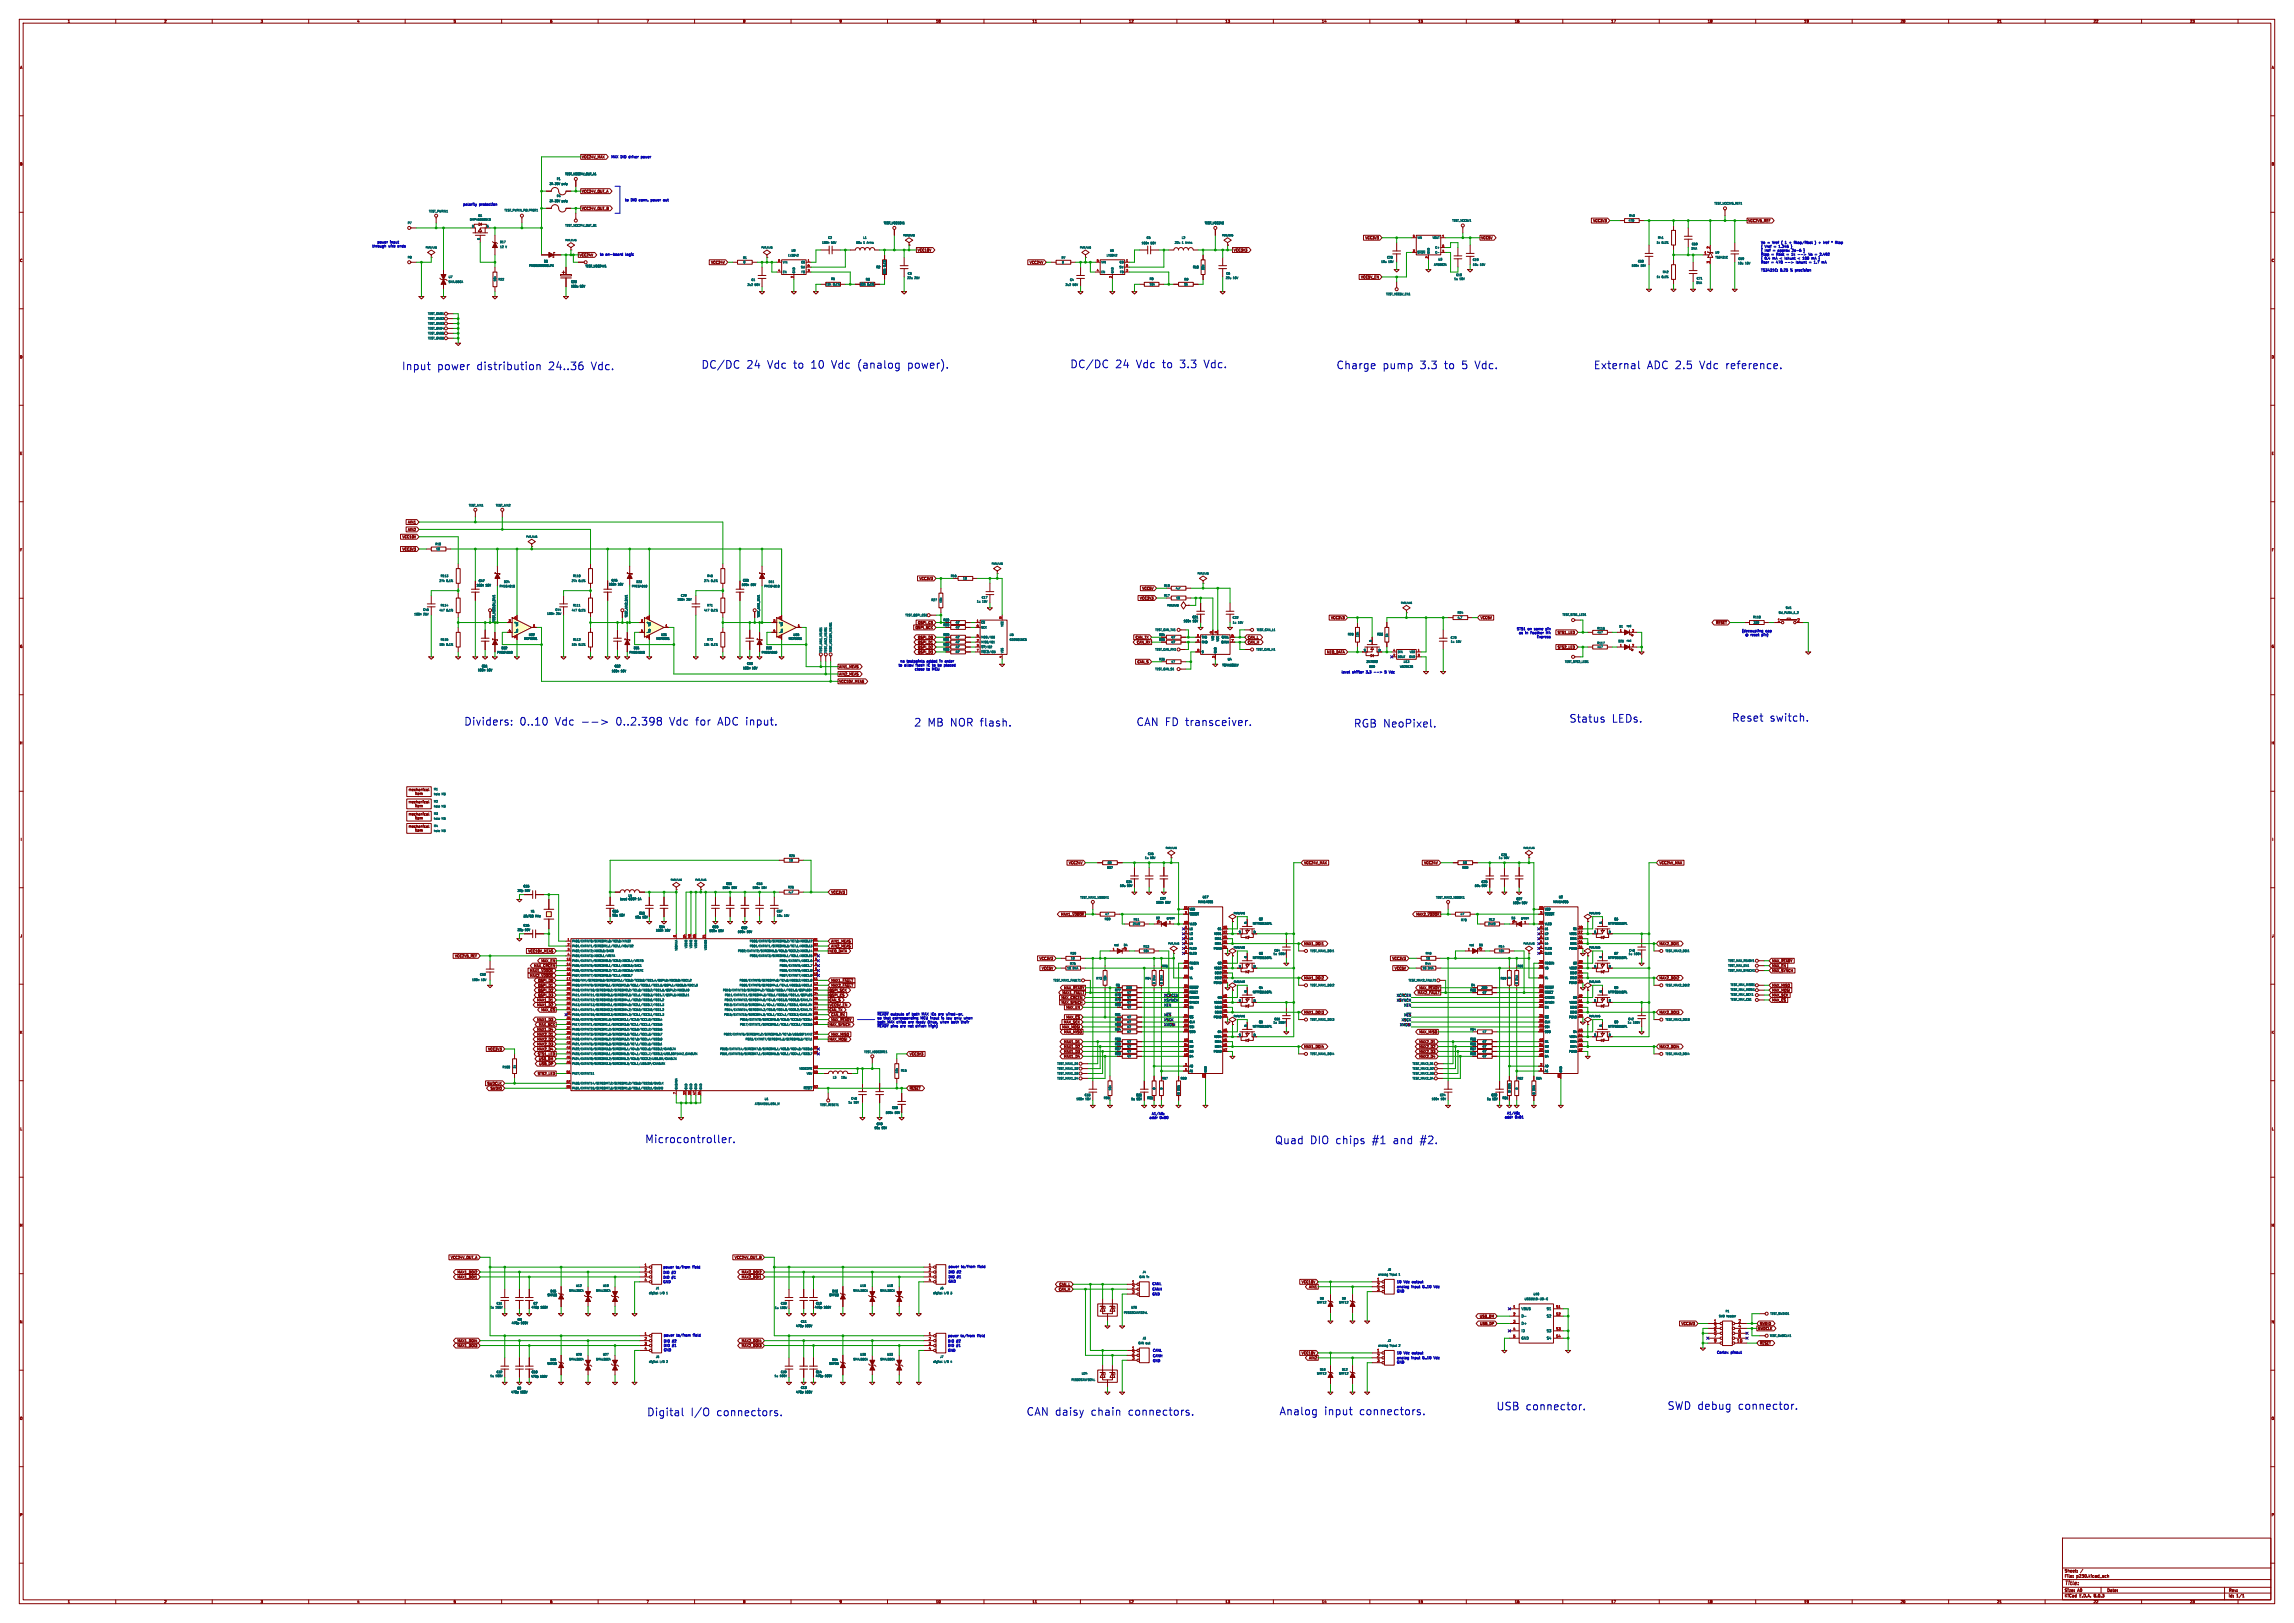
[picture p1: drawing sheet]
<svg xmlns="http://www.w3.org/2000/svg" width="1189mm" height="841mm" viewBox="0 0 1189 841" stroke-linecap="round" stroke-linejoin="round" font-family="sans-serif">
<defs><g id="words">
<g font-size="5.6" fill="#0000c2">
<text x="209" y="192">Input</text>
<text x="226" y="192">power</text>
<text x="246" y="192">distribution</text>
<text x="283" y="192">24..36</text>
<text x="305" y="192">Vdc.</text>
<text x="364" y="191">DC/DC</text>
<text x="387" y="191">24</text>
<text x="397" y="191">Vdc to</text>
<text x="419" y="191">10</text>
<text x="429" y="191">Vdc (analog</text>
<text x="468" y="191">power).</text>
<text x="555" y="191">DC/DC</text>
<text x="578" y="191">24</text>
<text x="588" y="191">Vdc to</text>
<text x="610" y="191">3.3</text>
<text x="622" y="191">Vdc.</text>
<text x="693" y="191">Charge</text>
<text x="716" y="191">pump</text>
<text x="735" y="191">3.3</text>
<text x="747" y="191">to</text>
<text x="756" y="191">5 Vdc.</text>
<text x="826" y="191">External</text>
<text x="853" y="191">ADC 2.5</text>
<text x="880" y="191">Vdc reference.</text>
<text x="241" y="376">Dividers:</text>
<text x="269" y="376">0..10</text>
<text x="287" y="376">Vdc --&gt;</text>
<text x="318" y="376">0..2.398</text>
<text x="345" y="376">Vdc for</text>
<text x="369" y="376">ADC input.</text>
<text x="474" y="377">2 MB NOR flash.</text>
<text x="589" y="376">CAN FD transceiver.</text>
<text x="702" y="377">RGB NeoPixel.</text>
<text x="814" y="375">Status</text>
<text x="835" y="375">LEDs.</text>
<text x="898" y="374">Reset</text>
<text x="917" y="374">switch.</text>
<text x="335" y="593">Microcontroller.</text>
<text x="661" y="593">Quad</text>
<text x="679" y="593">DIO chips</text>
<text x="710" y="593">#1</text>
<text x="721" y="593">and</text>
<text x="734" y="593">#2.</text>
<text x="776" y="731">USB connector.</text>
<text x="864" y="731">SWD debug</text>
<text x="900" y="731">connector.</text>
<text x="336" y="734">Digital</text>
<text x="358" y="734">I/O</text>
<text x="371" y="734">connectors.</text>
<text x="532" y="734">CAN daisy</text>
<text x="565" y="734">chain</text>
<text x="584" y="734">connectors.</text>
<text x="663" y="733">Analog</text>
<text x="686" y="733">input</text>
<text x="704" y="733">connectors.</text>
</g>
<g font-size="2.8" fill="#840000">
<text x="291" y="142">+</text>
<text x="1070" y="822">Title:</text>
</g>
<g font-size="2.1" fill="#a90000">
<text x="921" y="322">1</text>
<text x="931" y="322">2</text>
<text x="587" y="665">1</text>
<text x="714" y="664">1</text>
<text x="587" y="668">2</text>
<text x="587" y="670">3</text>
<text x="714" y="666">2</text>
<text x="714" y="669">3</text>
<text x="888" y="686">1</text>
<text x="888" y="688">3</text>
<text x="901" y="686">2</text>
<text x="901" y="688">4</text>
<text x="888" y="691">5</text>
<text x="888" y="693">7</text>
<text x="888" y="696">9</text>
<text x="900" y="696">10</text>
<text x="901" y="691">6</text>
<text x="901" y="693">8</text>
<text x="587" y="700">1</text>
<text x="714" y="701">1</text>
<text x="587" y="702">2</text>
<text x="587" y="705">3</text>
<text x="714" y="703">2</text>
<text x="714" y="706">3</text>
</g>
<g font-size="2.1" fill="#840000">
<text x="1070" y="815">Sheet:</text>
<text x="1070" y="818">File:</text>
<text x="1076" y="818">p230.kicad_sch</text>
<text x="1070" y="828">KiCad</text>
<text x="1070" y="825">Size:</text>
<text x="1077" y="825">A0</text>
<text x="1078" y="828">E.D.A.</text>
<text x="1085" y="828">8.0.3</text>
<text x="1092" y="825">Date:</text>
<text x="1155" y="825">Rev:</text>
<text x="1155" y="828">Id:</text>
<text x="1159" y="828">1/1</text>
</g>
<g font-size="1.8" fill="#840000">
<text x="35" y="12">1</text>
<text x="85" y="12">2</text>
<text x="135" y="12">3</text>
<text x="185" y="12">4</text>
<text x="235" y="12">5</text>
<text x="285" y="12">6</text>
<text x="335" y="12">7</text>
<text x="385" y="12">8</text>
<text x="435" y="12">9</text>
<text x="485" y="12">10</text>
<text x="535" y="12">11</text>
<text x="585" y="12">12</text>
<text x="635" y="12">13</text>
<text x="685" y="12">14</text>
<text x="735" y="12">15</text>
<text x="785" y="12">16</text>
<text x="835" y="12">17</text>
<text x="885" y="12">18</text>
<text x="935" y="12">19</text>
<text x="985" y="12">20</text>
<text x="1035" y="12">21</text>
<text x="1085" y="12">22</text>
<text x="1135" y="12">23</text>
<text x="10" y="36">A</text>
<text x="1177" y="36">A</text>
<text x="301" y="82">VCC24V_MAX</text>
<text x="10" y="86">B</text>
<text x="1177" y="86">B</text>
<text x="301" y="100">VCC24V_OUT_A</text>
<text x="301" y="109">VCC24V_OUT_B</text>
<text x="826" y="115">VCC3V3</text>
<text x="906" y="115">VCC2V5_REF</text>
<text x="708" y="124">VCC3V3</text>
<text x="768" y="124">VCC5V</text>
<text x="475" y="130">VCC10V</text>
<text x="639" y="130">VCC3V3</text>
<text x="10" y="136">C</text>
<text x="300" y="133">VCC24V</text>
<text x="368" y="137">VCC24V</text>
<text x="534" y="137">VCC24V</text>
<text x="1177" y="136">C</text>
<text x="705" y="144">VCC5V_EN</text>
<text x="10" y="186">D</text>
<text x="1177" y="186">D</text>
<text x="10" y="236">E</text>
<text x="1177" y="236">E</text>
<text x="211" y="271">AIN1</text>
<text x="211" y="275">AIN2</text>
<text x="208" y="279">VCC10V</text>
<text x="10" y="286">F</text>
<text x="208" y="285">VCC3V3</text>
<text x="1177" y="286">F</text>
<text x="476" y="301">VCC3V3</text>
<text x="592" y="306">VCC5V</text>
<text x="591" y="311">VCC3V3</text>
<text x="476" y="324">QSPI_CS</text>
<text x="690" y="321">VCC3V3</text>
<text x="767" y="321">VCC5V</text>
<text x="889" y="324">~{RESET}</text>
<text x="474" y="326">QSPI_SCK</text>
<text x="807" y="329">STS1_LED</text>
<text x="10" y="336">G</text>
<text x="476" y="331">QSPI_D0</text>
<text x="476" y="334">QSPI_D1</text>
<text x="588" y="331">CAN_TX</text>
<text x="589" y="334">CAN_RX</text>
<text x="647" y="331">CAN_L</text>
<text x="647" y="334">CAN_H</text>
<text x="1177" y="336">G</text>
<text x="476" y="336">QSPI_D2</text>
<text x="476" y="339">QSPI_D3</text>
<text x="688" y="339">NEO_DATA</text>
<text x="807" y="336">STS2_LED</text>
<text x="435" y="346">AIN1_MEAS</text>
<text x="589" y="344">CAN_S</text>
<text x="435" y="350">AIN2_MEAS</text>
<text x="435" y="354">VCC10V_MEAS</text>
<text x="10" y="386">H</text>
<text x="1177" y="386">H</text>
<text x="11" y="436">I</text>
<text x="1178" y="436">I</text>
<text x="554" y="448">VCC24V</text>
<text x="676" y="448">VCC24V_MAX</text>
<text x="738" y="448">VCC24V</text>
<text x="860" y="448">VCC24V_MAX</text>
<text x="431" y="463">VCC3V3</text>
<text x="550" y="475">MAX1_~{VDDOK}</text>
<text x="734" y="475">MAX2_~{VDDOK}</text>
<text x="10" y="486">J</text>
<text x="1177" y="486">J</text>
<text x="431" y="491">AIN2_MEAS</text>
<text x="431" y="489">AIN1_MEAS</text>
<text x="676" y="490">MAX1_DOI1</text>
<text x="860" y="490">MAX2_DOI1</text>
<text x="236" y="496">VCC2V5_REF</text>
<text x="274" y="494">VCC10V_MEAS</text>
<text x="430" y="494">NEO_DATA</text>
<text x="539" y="498">VCC3V3</text>
<text x="721" y="498">VCC3V3</text>
<text x="275" y="504">MAX1_~{VDDOK}</text>
<text x="277" y="501">MAX_CRCEN</text>
<text x="280" y="499">MAX_EN</text>
<text x="540" y="503">VCC5V</text>
<text x="723" y="503">VCC5V</text>
<text x="918" y="504">MAX_SYNCH</text>
<text x="918" y="499">MAX_~{READY}</text>
<text x="918" y="501">MAX_EN</text>
<text x="275" y="506">MAX2_~{VDDOK}</text>
<text x="279" y="509">QSPI_D0</text>
<text x="431" y="509">MAX1_~{FAULT}</text>
<text x="676" y="508">MAX1_DOI2</text>
<text x="860" y="508">MAX2_DOI2</text>
<text x="279" y="511">QSPI_D1</text>
<text x="279" y="514">QSPI_D2</text>
<text x="430" y="514">QSPI_SCK</text>
<text x="431" y="511">MAX2_~{FAULT}</text>
<text x="550" y="515">MAX1_~{FAULT}</text>
<text x="551" y="513">MAX_~{READY}</text>
<text x="735" y="515">MAX2_~{FAULT}</text>
<text x="735" y="513">MAX_~{READY}</text>
<text x="918" y="514">MAX_MOSI</text>
<text x="918" y="511">MAX_MISO</text>
<text x="278" y="519">MAX1_D1</text>
<text x="278" y="522">MAX1_D2</text>
<text x="279" y="517">QSPI_D3</text>
<text x="430" y="522">VCC5V_EN</text>
<text x="430" y="519">CAN_S</text>
<text x="430" y="517">QSPI_CS</text>
<text x="550" y="518">MAX_CRCEN</text>
<text x="550" y="520">MAX_SYNCH</text>
<text x="918" y="517">MAX_SCK</text>
<text x="918" y="519">MAX_~{CS}</text>
<text x="280" y="524">MAX_~{CS}</text>
<text x="430" y="524">CAN_TX</text>
<text x="431" y="527">CAN_RX</text>
<text x="553" y="523">MAX_EN</text>
<text x="676" y="525">MAX1_DOI3</text>
<text x="860" y="525">MAX2_DOI3</text>
<text x="278" y="529">MAX1_D3</text>
<text x="279" y="532">MAX_SCK</text>
<text x="430" y="532">MAX_SYNCH</text>
<text x="431" y="529">MAX_~{READY}</text>
<text x="550" y="533">MAX_MOSI</text>
<text x="551" y="531">MAX_SCK</text>
<text x="553" y="528">MAX_~{CS}</text>
<text x="10" y="536">K</text>
<text x="278" y="537">MAX2_D1</text>
<text x="278" y="539">MAX2_D2</text>
<text x="278" y="534">MAX1_D4</text>
<text x="430" y="539">MAX_MOSI</text>
<text x="431" y="537">MAX_MISO</text>
<text x="551" y="536">MAX_MISO</text>
<text x="735" y="536">MAX_MISO</text>
<text x="1177" y="536">K</text>
<text x="253" y="545">VCC3V3</text>
<text x="278" y="545">MAX2_D4</text>
<text x="278" y="542">MAX2_D3</text>
<text x="551" y="541">MAX1_D1</text>
<text x="551" y="543">MAX1_D2</text>
<text x="551" y="546">MAX1_D3</text>
<text x="676" y="543">MAX1_DOI4</text>
<text x="735" y="541">MAX2_D1</text>
<text x="735" y="543">MAX2_D2</text>
<text x="735" y="546">MAX2_D3</text>
<text x="860" y="543">MAX2_DOI4</text>
<text x="279" y="547">STS1_LED</text>
<text x="279" y="550">USB_DM</text>
<text x="471" y="547">VCC3V3</text>
<text x="551" y="548">MAX1_D4</text>
<text x="735" y="548">MAX2_D4</text>
<text x="279" y="557">STS2_LED</text>
<text x="279" y="552">USB_DP</text>
<text x="252" y="562">SWDCLK</text>
<text x="254" y="565">SWDIO</text>
<text x="471" y="565">~{RESET}</text>
<text x="10" y="586">L</text>
<text x="1177" y="586">L</text>
<text x="10" y="636">M</text>
<text x="1177" y="636">M</text>
<text x="233" y="652">VCC24V_OUT_A</text>
<text x="381" y="652">VCC24V_OUT_B</text>
<text x="237" y="660">MAX1_DOI2</text>
<text x="237" y="663">MAX1_DOI1</text>
<text x="384" y="663">MAX2_DOI1</text>
<text x="384" y="660">MAX2_DOI2</text>
<text x="674" y="665">VCC10V</text>
<text x="549" y="669">CAN_H</text>
<text x="549" y="666">CAN_L</text>
<text x="678" y="668">AIN1</text>
<text x="767" y="683">USB_DM</text>
<text x="10" y="686">N</text>
<text x="767" y="687">USB_DP</text>
<text x="871" y="687">VCC3V3</text>
<text x="911" y="689">SWDCLK</text>
<text x="912" y="687">SWDIO</text>
<text x="1177" y="686">N</text>
<text x="237" y="696">MAX1_DOI4</text>
<text x="384" y="696">MAX2_DOI4</text>
<text x="237" y="698">MAX1_DOI3</text>
<text x="384" y="698">MAX2_DOI3</text>
<text x="674" y="702">VCC10V</text>
<text x="912" y="697">~{RESET}</text>
<text x="678" y="705">AIN2</text>
<text x="10" y="736">O</text>
<text x="1177" y="736">O</text>
<text x="10" y="786">P</text>
<text x="1177" y="786">P</text>
<text x="35" y="831">1</text>
<text x="85" y="831">2</text>
<text x="135" y="831">3</text>
<text x="185" y="831">4</text>
<text x="235" y="831">5</text>
<text x="285" y="831">6</text>
<text x="335" y="831">7</text>
<text x="385" y="831">8</text>
<text x="435" y="831">9</text>
<text x="485" y="831">10</text>
<text x="535" y="831">11</text>
<text x="585" y="831">12</text>
<text x="635" y="831">13</text>
<text x="685" y="831">14</text>
<text x="735" y="831">15</text>
<text x="785" y="831">16</text>
<text x="835" y="831">17</text>
<text x="885" y="831">18</text>
<text x="935" y="831">19</text>
<text x="985" y="831">20</text>
<text x="1035" y="831">21</text>
<text x="1085" y="831">22</text>
<text x="1135" y="831">23</text>
</g>
<g font-size="1.8" fill="#0000c2">
<text x="317" y="82">MAX DIO driver</text>
<text x="333" y="82">power</text>
<text x="240" y="107">polarity</text>
<text x="248" y="107">protection</text>
<text x="324" y="105">to</text>
<text x="327" y="105">DIO conn.</text>
<text x="338" y="105">power</text>
<text x="344" y="105">out</text>
<text x="193" y="128">through</text>
<text x="195" y="126">power</text>
<text x="201" y="128">wire</text>
<text x="202" y="126">input</text>
<text x="206" y="128">ends</text>
<text x="913" y="127">Vo</text>
<text x="913" y="129">{</text>
<text x="913" y="131">{</text>
<text x="915" y="129">Vref</text>
<text x="915" y="131">Iref</text>
<text x="916" y="127">=</text>
<text x="919" y="127">Vref</text>
<text x="919" y="131">=</text>
<text x="920" y="129">=</text>
<text x="922" y="131">approx</text>
<text x="922" y="129">1.245</text>
<text x="924" y="127">(</text>
<text x="926" y="127">1</text>
<text x="928" y="127">+</text>
<text x="929" y="129">}</text>
<text x="929" y="131">2e-6</text>
<text x="931" y="127">Rtop/Rbot</text>
<text x="936" y="131">}</text>
<text x="944" y="127">+</text>
<text x="947" y="127">Iref</text>
<text x="951" y="127">*</text>
<text x="953" y="127">Rtop</text>
<text x="311" y="133">to</text>
<text x="314" y="133">on-board</text>
<text x="324" y="133">logic</text>
<text x="913" y="133">Rtop</text>
<text x="913" y="135">{</text>
<text x="913" y="137">Rser</text>
<text x="915" y="135">0.4</text>
<text x="918" y="137">=</text>
<text x="918" y="133">=</text>
<text x="919" y="135">mA</text>
<text x="921" y="137">470</text>
<text x="921" y="133">Rbot</text>
<text x="923" y="135">&lt;</text>
<text x="926" y="137">--&gt;</text>
<text x="926" y="135">Ishunt</text>
<text x="926" y="133">=</text>
<text x="929" y="133">1k</text>
<text x="931" y="137">Ishunt</text>
<text x="935" y="135">100</text>
<text x="938" y="133">Vo</text>
<text x="940" y="135">mA</text>
<text x="941" y="137">1.7</text>
<text x="942" y="133">=</text>
<text x="944" y="135">}</text>
<text x="944" y="133">2.492</text>
<text x="945" y="137">mA</text>
<text x="913" y="141">TS3431C:</text>
<text x="923" y="141">0.25</text>
<text x="928" y="141">% precision</text>
<text x="786" y="327">STS1</text>
<text x="787" y="329">as</text>
<text x="790" y="329">in</text>
<text x="792" y="327">on</text>
<text x="793" y="329">Feather</text>
<text x="795" y="327">same</text>
<text x="801" y="327">pin</text>
<text x="802" y="329">M4</text>
<text x="903" y="328">(decoupling</text>
<text x="904" y="330">@ reset</text>
<text x="913" y="330">pin)</text>
<text x="915" y="328">cap</text>
<text x="796" y="331">Express</text>
<text x="466" y="346">to</text>
<text x="466" y="344">no</text>
<text x="469" y="346">allow</text>
<text x="470" y="344">testpoints</text>
<text x="474" y="348">close</text>
<text x="475" y="346">flash</text>
<text x="480" y="348">to</text>
<text x="481" y="344">added</text>
<text x="481" y="346">IC</text>
<text x="483" y="348">MCU</text>
<text x="484" y="346">to</text>
<text x="487" y="346">be</text>
<text x="487" y="344">in</text>
<text x="490" y="346">placed</text>
<text x="490" y="344">order</text>
<text x="695" y="349">level</text>
<text x="701" y="349">shifter</text>
<text x="708" y="349">3.3</text>
<text x="712" y="349">--&gt;</text>
<text x="718" y="349">5</text>
<text x="721" y="349">Vdc</text>
<text x="455" y="526">~{READY}</text>
<text x="462" y="526">outputs</text>
<text x="470" y="526">of</text>
<text x="473" y="526">both</text>
<text x="478" y="526">MAX ICs</text>
<text x="487" y="526">are</text>
<text x="492" y="526">wired-or,</text>
<text x="455" y="528">so</text>
<text x="455" y="530">both</text>
<text x="455" y="533">~{READY}</text>
<text x="458" y="528">that</text>
<text x="460" y="530">MAX chips</text>
<text x="462" y="533">pins</text>
<text x="463" y="528">corresponding</text>
<text x="467" y="533">are</text>
<text x="471" y="533">not</text>
<text x="471" y="530">are</text>
<text x="475" y="533">driven</text>
<text x="475" y="530">ready</text>
<text x="478" y="528">MCU input</text>
<text x="482" y="530">(thus,</text>
<text x="482" y="533">high)</text>
<text x="488" y="530">when</text>
<text x="489" y="528">is</text>
<text x="492" y="528">low</text>
<text x="494" y="530">both</text>
<text x="496" y="528">only</text>
<text x="500" y="530">their</text>
<text x="501" y="528">when</text>
<text x="596" y="580">addr</text>
<text x="597" y="578">A1/A0:</text>
<text x="601" y="580">0x00</text>
<text x="780" y="580">addr</text>
<text x="781" y="578">A1/A0:</text>
<text x="785" y="580">0x01</text>
<text x="344" y="657">power</text>
<text x="350" y="657">to/from</text>
<text x="359" y="657">field</text>
<text x="491" y="660">DIO #2</text>
<text x="491" y="657">power</text>
<text x="498" y="657">to/from</text>
<text x="507" y="657">field</text>
<text x="344" y="663">DIO #1</text>
<text x="344" y="660">DIO #2</text>
<text x="344" y="665">GND</text>
<text x="491" y="665">GND</text>
<text x="491" y="663">DIO #1</text>
<text x="724" y="665">10</text>
<text x="727" y="665">Vdc</text>
<text x="732" y="665">output</text>
<text x="597" y="671">GND</text>
<text x="597" y="669">CANH</text>
<text x="597" y="666">CANL</text>
<text x="724" y="670">GND</text>
<text x="724" y="668">analog</text>
<text x="731" y="668">input</text>
<text x="737" y="668">0..10</text>
<text x="743" y="668">Vdc</text>
<text x="344" y="696">DIO #2</text>
<text x="344" y="693">power</text>
<text x="351" y="693">to/from</text>
<text x="359" y="693">field</text>
<text x="491" y="696">DIO #2</text>
<text x="491" y="693">power</text>
<text x="498" y="693">to/from</text>
<text x="507" y="693">field</text>
<text x="344" y="698">DIO #1</text>
<text x="344" y="700">GND</text>
<text x="491" y="698">DIO #1</text>
<text x="491" y="701">GND</text>
<text x="597" y="701">CANL</text>
<text x="724" y="702">10</text>
<text x="727" y="702">Vdc</text>
<text x="732" y="702">output</text>
<text x="890" y="702">Cortex</text>
<text x="897" y="702">pinout</text>
<text x="597" y="703">CANH</text>
<text x="597" y="706">GND</text>
<text x="724" y="707">GND</text>
<text x="724" y="704">analog</text>
<text x="731" y="704">input</text>
<text x="737" y="704">0..10</text>
<text x="743" y="704">Vdc</text>
</g>
<g font-size="1.8" fill="#a90000">
<text x="883" y="132">1</text>
<text x="886" y="129" transform="rotate(-90 886 129)">2</text>
<text x="886" y="137" transform="rotate(-90 886 137)">3</text>
<text x="334" y="656">1</text>
<text x="334" y="659">2</text>
<text x="481" y="656">1</text>
<text x="481" y="659">2</text>
<text x="334" y="661">3</text>
<text x="334" y="664">4</text>
<text x="481" y="661">3</text>
<text x="481" y="664">4</text>
<text x="784" y="678">1</text>
<text x="806" y="678">S1</text>
<text x="784" y="682">2</text>
<text x="806" y="682">S2</text>
<text x="784" y="686">3</text>
<text x="784" y="689">4</text>
<text x="806" y="689">S3</text>
<text x="334" y="692">1</text>
<text x="334" y="694">2</text>
<text x="481" y="692">1</text>
<text x="481" y="694">2</text>
<text x="784" y="693">5</text>
<text x="806" y="693">S4</text>
<text x="334" y="697">3</text>
<text x="334" y="700">4</text>
<text x="481" y="697">3</text>
<text x="481" y="700">4</text>
</g>
<g font-size="1.8" fill="#0f0f0f">
<text x="603" y="517">XCRCEN</text>
<text x="603" y="519">XSYNCH</text>
<text x="603" y="522">XEN</text>
<text x="724" y="517">XCRCEN</text>
<text x="724" y="519">XSYNCH</text>
<text x="728" y="522">XEN</text>
<text x="603" y="527">X~{CS}</text>
<text x="728" y="527">X~{CS}</text>
<text x="603" y="529">XSCK</text>
<text x="603" y="532">XMOSI</text>
<text x="726" y="532">XMOSI</text>
<text x="726" y="529">XSCK</text>
</g>
<g font-size="1.8" fill="#006464">
<text x="788" y="679">VBUS</text>
<text x="788" y="683">D-</text>
<text x="802" y="679">S1</text>
<text x="802" y="683">S2</text>
<text x="788" y="687">D+</text>
<text x="788" y="690">ID</text>
<text x="788" y="694">GND</text>
<text x="802" y="690">S3</text>
<text x="802" y="694">S4</text>
</g>
<g font-size="1.4" fill="#006464">
<text x="285" y="96">3A</text>
<text x="288" y="96">36V</text>
<text x="289" y="93">F1</text>
<text x="291" y="96">poly</text>
<text x="293" y="91">TEST_VCC24V_OUT_A1</text>
<text x="285" y="105">3A</text>
<text x="288" y="105">36V</text>
<text x="289" y="102">F4</text>
<text x="291" y="105">poly</text>
<text x="888" y="106">TEST_VCC2V5_REF1</text>
<text x="222" y="110">TEST_PWRIN1</text>
<text x="248" y="112">Q1</text>
<text x="261" y="110">TEST_PWRIN_POLPROT1</text>
<text x="844" y="112">R43</text>
<text x="211" y="116">P7</text>
<text x="243" y="115">DMPH6050SK3</text>
<text x="244" y="118">D</text>
<text x="252" y="118">S</text>
<text x="293" y="118">TEST_VCC24V_OUT_B1</text>
<text x="458" y="116">TEST_VCC10V1</text>
<text x="624" y="116">TEST_VCC3V3</text>
<text x="753" y="115">TEST_VCC5V1</text>
<text x="844" y="115">470</text>
<text x="249" y="124" transform="rotate(-90 249 124)">G</text>
<text x="429" y="124">C2</text>
<text x="447" y="124">L1</text>
<text x="594" y="124">C5</text>
<text x="612" y="124">L2</text>
<text x="735" y="124">VIN</text>
<text x="742" y="124">VOUT</text>
<text x="859" y="124">R41</text>
<text x="259" y="126">D17</text>
<text x="259" y="129">12</text>
<text x="262" y="129">V</text>
<text x="410" y="131">U8</text>
<text x="426" y="126">100n</text>
<text x="431" y="126">50V</text>
<text x="444" y="126">68u</text>
<text x="448" y="126">1</text>
<text x="450" y="126">Arms</text>
<text x="575" y="131">U6</text>
<text x="592" y="127">100n</text>
<text x="596" y="127">50V</text>
<text x="609" y="126">22u</text>
<text x="613" y="126">1</text>
<text x="615" y="126">Arms</text>
<text x="735" y="132">~{SHDN}</text>
<text x="741" y="132" transform="rotate(-90 741 132)">GND</text>
<text x="744" y="132">C-</text>
<text x="744" y="129">C+</text>
<text x="859" y="126">1k</text>
<text x="861" y="126">0.1%</text>
<text x="877" y="130">DNA</text>
<text x="877" y="127">C69</text>
<text x="889" y="132">U9</text>
<text x="211" y="134">P8</text>
<text x="282" y="136">D6</text>
<text x="385" y="134">R1</text>
<text x="385" y="137">0</text>
<text x="406" y="137">VIN</text>
<text x="408" y="133">LV3842</text>
<text x="415" y="137">CB</text>
<text x="550" y="134">R7</text>
<text x="550" y="137">0</text>
<text x="571" y="137">VIN</text>
<text x="573" y="133">LV3842</text>
<text x="580" y="137">CB</text>
<text x="716" y="136">10u</text>
<text x="719" y="134">C20</text>
<text x="720" y="136">10V</text>
<text x="743" y="138">AP3602A</text>
<text x="745" y="135">U3</text>
<text x="763" y="135">C19</text>
<text x="763" y="138">10u</text>
<text x="767" y="138">10V</text>
<text x="849" y="136">C68</text>
<text x="889" y="134">TS3431C</text>
<text x="901" y="137">10u</text>
<text x="901" y="135">C59</text>
<text x="905" y="137">10V</text>
<text x="274" y="138">PMEG10030ELPX</text>
<text x="303" y="139">TEST_VCC24V1</text>
<text x="406" y="142">EN</text>
<text x="412" y="142" transform="rotate(-90 412 142)">GND</text>
<text x="415" y="139">SW</text>
<text x="415" y="142">FB</text>
<text x="454" y="139">R2</text>
<text x="459" y="142" transform="rotate(-90 459 142)">68k</text>
<text x="459" y="138" transform="rotate(-90 459 138)">0.1%</text>
<text x="470" y="142">C3</text>
<text x="571" y="142">EN</text>
<text x="577" y="142" transform="rotate(-90 577 142)">GND</text>
<text x="580" y="139">SW</text>
<text x="580" y="142">FB</text>
<text x="618" y="139">R10</text>
<text x="624" y="140" transform="rotate(-90 624 140)">22k</text>
<text x="635" y="142">C6</text>
<text x="755" y="143">C18</text>
<text x="846" y="138">100n</text>
<text x="850" y="138">10V</text>
<text x="862" y="142">R42</text>
<text x="232" y="144">U7</text>
<text x="232" y="147">SMAJ36CA</text>
<text x="257" y="146" transform="rotate(-90 257 146)">10k</text>
<text x="258" y="146">R22</text>
<text x="296" y="147">C23</text>
<text x="296" y="149">100u</text>
<text x="301" y="149">50V</text>
<text x="387" y="148">2u2</text>
<text x="389" y="146">C1</text>
<text x="391" y="148">50V</text>
<text x="428" y="148">10k</text>
<text x="431" y="145">R6</text>
<text x="432" y="148">0.1%</text>
<text x="446" y="148">22k</text>
<text x="449" y="146">R3</text>
<text x="450" y="148">0.1%</text>
<text x="470" y="145">22u</text>
<text x="474" y="145">25V</text>
<text x="552" y="148">2u2</text>
<text x="554" y="146">C4</text>
<text x="556" y="148">50V</text>
<text x="596" y="148">10k</text>
<text x="596" y="145">R8</text>
<text x="614" y="148">1k</text>
<text x="614" y="146">R9</text>
<text x="635" y="145">22u</text>
<text x="639" y="145">10V</text>
<text x="754" y="145">1u</text>
<text x="756" y="145">10V</text>
<text x="859" y="144">1k</text>
<text x="861" y="144">0.1%</text>
<text x="879" y="147">DNA</text>
<text x="879" y="145">C71</text>
<text x="718" y="153">TEST_VCC5V_EN1</text>
<text x="222" y="166">TEST_GND2</text>
<text x="222" y="163">TEST_GND1</text>
<text x="222" y="168">TEST_GND3</text>
<text x="222" y="173">TEST_GND5</text>
<text x="222" y="171">TEST_GND4</text>
<text x="222" y="176">TEST_GND6</text>
<text x="243" y="263">TEST_AIN1</text>
<text x="257" y="263">TEST_AIN2</text>
<text x="225" y="283">R18</text>
<text x="226" y="285">10</text>
<text x="228" y="299">R113</text>
<text x="297" y="299">R110</text>
<text x="366" y="299">R46</text>
<text x="493" y="299">R16</text>
<text x="228" y="302">27k</text>
<text x="231" y="302">0.1%</text>
<text x="247" y="304">100n</text>
<text x="248" y="302">C47</text>
<text x="252" y="304">10V</text>
<text x="259" y="305">PMEG4010</text>
<text x="261" y="302">D24</text>
<text x="296" y="302">27k</text>
<text x="300" y="302">0.1%</text>
<text x="315" y="304">100n</text>
<text x="317" y="301">C45</text>
<text x="320" y="304">10V</text>
<text x="327" y="305">PMEG4010</text>
<text x="330" y="302">D23</text>
<text x="365" y="302">27k</text>
<text x="369" y="302">0.1%</text>
<text x="384" y="304">100n</text>
<text x="385" y="301">C30</text>
<text x="389" y="304">10V</text>
<text x="396" y="305">PMEG4010</text>
<text x="398" y="302">D11</text>
<text x="499" y="300">10</text>
<text x="603" y="304">R19</text>
<text x="609" y="306">4.7</text>
<text x="351" y="311">100n</text>
<text x="353" y="309">C29</text>
<text x="356" y="311">25V</text>
<text x="483" y="312">R27</text>
<text x="509" y="310">C17</text>
<text x="603" y="309">R17</text>
<text x="610" y="311">10</text>
<text x="219" y="317">C46</text>
<text x="228" y="317">4k7</text>
<text x="228" y="314">R114</text>
<text x="231" y="317">0.1%</text>
<text x="288" y="317">C44</text>
<text x="296" y="317">4k7</text>
<text x="297" y="314">R111</text>
<text x="300" y="317">0.1%</text>
<text x="365" y="317">4k7</text>
<text x="366" y="314">R71</text>
<text x="369" y="317">0.1%</text>
<text x="488" y="312" transform="rotate(-90 488 312)">10k</text>
<text x="506" y="312">1u</text>
<text x="509" y="312">10V</text>
<text x="925" y="316">SW1</text>
<text x="215" y="319">100n</text>
<text x="219" y="319">25V</text>
<text x="257" y="322" transform="rotate(-90 257 322)">TEST_VCC10V_DIV1</text>
<text x="283" y="319">100n</text>
<text x="288" y="319">25V</text>
<text x="325" y="320" transform="rotate(-90 325 320)">TEST_AIN2_DIV1</text>
<text x="394" y="320" transform="rotate(-90 394 320)">TEST_AIN1_DIV1</text>
<text x="469" y="320">TEST_QSPI_CS1</text>
<text x="489" y="322">R30</text>
<text x="495" y="323">47</text>
<text x="509" y="323">~{CS}</text>
<text x="613" y="323">100n</text>
<text x="618" y="321">C21</text>
<text x="618" y="323">10V</text>
<text x="639" y="321">C22</text>
<text x="639" y="323">1u</text>
<text x="642" y="323">10V</text>
<text x="755" y="318">R24</text>
<text x="755" y="321">4.7</text>
<text x="810" y="319">TEST_STS1_LED1</text>
<text x="909" y="321">R118</text>
<text x="909" y="323">330</text>
<text x="922" y="318">SW_PUSH_1_2</text>
<text x="274" y="330">U22</text>
<text x="343" y="330">U21</text>
<text x="411" y="330">U15</text>
<text x="489" y="325">R29</text>
<text x="489" y="330">R28</text>
<text x="495" y="326">47</text>
<text x="509" y="326">SCK</text>
<text x="520" y="325" transform="rotate(-90 520 325)">VCC</text>
<text x="523" y="330">U5</text>
<text x="599" y="327">TEST_CAN_TX1</text>
<text x="601" y="330">R34</text>
<text x="651" y="327">TEST_CAN_L1</text>
<text x="698" y="329">R20</text>
<text x="714" y="329">R23</text>
<text x="828" y="326">R116</text>
<text x="828" y="328">4k7</text>
<text x="839" y="325">D1</text>
<text x="843" y="325">red</text>
<text x="228" y="335">10k</text>
<text x="228" y="332">R115</text>
<text x="231" y="335">0.1%</text>
<text x="272" y="332">MCP6001</text>
<text x="296" y="335">10k</text>
<text x="297" y="332">R112</text>
<text x="300" y="335">0.1%</text>
<text x="340" y="332">MCP6001</text>
<text x="365" y="335">10k</text>
<text x="366" y="332">R72</text>
<text x="369" y="335">0.1%</text>
<text x="409" y="332">MCP6001</text>
<text x="489" y="332">R31</text>
<text x="489" y="335">R32</text>
<text x="495" y="331">47</text>
<text x="495" y="333">47</text>
<text x="509" y="333">MISO/IO1</text>
<text x="509" y="331">MOSI/IO0</text>
<text x="523" y="332">GD25Q16CS</text>
<text x="601" y="332">R35</text>
<text x="607" y="333">47</text>
<text x="607" y="331">47</text>
<text x="623" y="331">TXD</text>
<text x="623" y="333">RXD</text>
<text x="629" y="332" transform="rotate(-90 629 332)">VIO</text>
<text x="632" y="333" transform="rotate(-90 632 333)">VCC</text>
<text x="633" y="333">CANH</text>
<text x="633" y="331">CANL</text>
<text x="704" y="330" transform="rotate(-90 704 330)">10k</text>
<text x="711" y="333" transform="rotate(-90 711 333)">G</text>
<text x="720" y="330" transform="rotate(-90 720 330)">1k</text>
<text x="752" y="331">C70</text>
<text x="752" y="333">1u</text>
<text x="755" y="333">10V</text>
<text x="828" y="334">R117</text>
<text x="839" y="333">D25</text>
<text x="843" y="333">red</text>
<text x="258" y="339">PMEG4010</text>
<text x="260" y="337">D32</text>
<text x="326" y="339">PMEG4010</text>
<text x="328" y="337">D31</text>
<text x="395" y="339">PMEG4010</text>
<text x="397" y="337">D30</text>
<text x="426" y="338" transform="rotate(-90 426 338)">TEST_AIN1_MEAS1</text>
<text x="429" y="338" transform="rotate(-90 429 338)">TEST_AIN2_MEAS1</text>
<text x="431" y="338" transform="rotate(-90 431 338)">TEST_VCC10V_MEAS1</text>
<text x="489" y="337">R33</text>
<text x="495" y="339">47</text>
<text x="495" y="336">47</text>
<text x="509" y="336">~{WP}/IO2</text>
<text x="509" y="339">~{HOLD}/IO3</text>
<text x="520" y="339" transform="rotate(-90 520 339)">VSS</text>
<text x="599" y="337">TEST_CAN_RX1</text>
<text x="623" y="339">S</text>
<text x="631" y="339" transform="rotate(-90 631 339)">GND</text>
<text x="651" y="337">TEST_CAN_H1</text>
<text x="707" y="338">S</text>
<text x="714" y="338">D</text>
<text x="724" y="341">DOUT</text>
<text x="724" y="339">DIN</text>
<text x="730" y="341">GND</text>
<text x="730" y="339">VDD</text>
<text x="828" y="336">4k7</text>
<text x="248" y="348">100n</text>
<text x="250" y="346">C61</text>
<text x="252" y="348">10V</text>
<text x="318" y="346">C62</text>
<text x="385" y="347">100n</text>
<text x="387" y="345">C63</text>
<text x="390" y="347">10V</text>
<text x="599" y="347">TEST_CAN_S1</text>
<text x="601" y="342">R36</text>
<text x="607" y="344">47</text>
<text x="633" y="345">TCAN1051V</text>
<text x="636" y="342">U4</text>
<text x="708" y="344">2N7002</text>
<text x="710" y="346">Q10</text>
<text x="725" y="346">WS2812B</text>
<text x="727" y="344">U13</text>
<text x="811" y="344">TEST_STS2_LED1</text>
<text x="317" y="348">100n</text>
<text x="322" y="348">10V</text>
<text x="225" y="410">M1</text>
<text x="225" y="412">hole</text>
<text x="229" y="412">M3</text>
<text x="225" y="416">M2</text>
<text x="225" y="419">hole</text>
<text x="229" y="419">M3</text>
<text x="225" y="422">M3</text>
<text x="225" y="425">hole</text>
<text x="229" y="425">M3</text>
<text x="225" y="429">M4</text>
<text x="225" y="431">hole</text>
<text x="229" y="431">M3</text>
<text x="595" y="443">C36</text>
<text x="778" y="444">C26</text>
<text x="409" y="444">R25</text>
<text x="409" y="447">10</text>
<text x="574" y="448">10</text>
<text x="593" y="445">1u</text>
<text x="596" y="445">50V</text>
<text x="758" y="448">10</text>
<text x="777" y="445">1u</text>
<text x="780" y="445">50V</text>
<text x="574" y="450">R37</text>
<text x="758" y="450">R38</text>
<text x="271" y="460">C15</text>
<text x="374" y="461">100n</text>
<text x="376" y="459">C51</text>
<text x="379" y="461">10V</text>
<text x="390" y="461">100n</text>
<text x="392" y="459">C53</text>
<text x="395" y="461">10V</text>
<text x="408" y="460">R26</text>
<text x="580" y="460">10u</text>
<text x="584" y="458">C34</text>
<text x="584" y="460">50V</text>
<text x="764" y="460">10u</text>
<text x="768" y="458">C25</text>
<text x="768" y="460">50V</text>
<text x="268" y="462">22p</text>
<text x="272" y="462">10V</text>
<text x="321" y="467">bead</text>
<text x="326" y="465">L4</text>
<text x="326" y="467">600R</text>
<text x="331" y="467">1A</text>
<text x="409" y="463">4.7</text>
<text x="560" y="466">TEST_MAX1_VDDOK1</text>
<text x="601" y="466">C37</text>
<text x="623" y="466">U17</text>
<text x="744" y="466">TEST_MAX2_VDDOK1</text>
<text x="786" y="467">C27</text>
<text x="808" y="466">U2</text>
<text x="275" y="473">X1</text>
<text x="317" y="473">C56</text>
<text x="331" y="474">C55</text>
<text x="402" y="473">C57</text>
<text x="599" y="468">100n</text>
<text x="604" y="468">50V</text>
<text x="616" y="472">VDD</text>
<text x="621" y="468">MAX14906</text>
<text x="784" y="469">100n</text>
<text x="789" y="469">50V</text>
<text x="801" y="472">VDD</text>
<text x="805" y="468">MAX14906</text>
<text x="271" y="475">32.768</text>
<text x="277" y="475">MHz</text>
<text x="317" y="475">10u</text>
<text x="321" y="475">10V</text>
<text x="329" y="476">10u</text>
<text x="333" y="476">10V</text>
<text x="403" y="475">10u</text>
<text x="406" y="475">10V</text>
<text x="572" y="477">R89</text>
<text x="573" y="474">47</text>
<text x="587" y="480">24k9</text>
<text x="587" y="477">R11</text>
<text x="599" y="476">D2</text>
<text x="605" y="476">green</text>
<text x="616" y="480">VLED</text>
<text x="616" y="474">~{VDDOK}</text>
<text x="646" y="479" transform="rotate(-90 646 479)">G</text>
<text x="649" y="479">NTTFS5116PL</text>
<text x="652" y="477">Q2</text>
<text x="757" y="474">47</text>
<text x="757" y="477">R70</text>
<text x="771" y="480">24k9</text>
<text x="772" y="477">R12</text>
<text x="783" y="476">D3</text>
<text x="788" y="476">green</text>
<text x="801" y="480">VLED</text>
<text x="801" y="474">~{VDDOK}</text>
<text x="830" y="479" transform="rotate(-90 830 479)">G</text>
<text x="833" y="479">NTTFS5116PL</text>
<text x="837" y="477">Q6</text>
<text x="268" y="483">22p</text>
<text x="271" y="480">C16</text>
<text x="272" y="483">10V</text>
<text x="340" y="483">100n</text>
<text x="342" y="481">C54</text>
<text x="345" y="483">10V</text>
<text x="368" y="483">100n</text>
<text x="369" y="481">C50</text>
<text x="372" y="483">10V</text>
<text x="382" y="484">100n</text>
<text x="384" y="482">C52</text>
<text x="387" y="484">10V</text>
<text x="616" y="485">L2</text>
<text x="616" y="482">L1</text>
<text x="629" y="485">VDD1</text>
<text x="631" y="482">G1</text>
<text x="642" y="484">S</text>
<text x="650" y="484">D</text>
<text x="801" y="485">L2</text>
<text x="801" y="482">L1</text>
<text x="813" y="485">VDD1</text>
<text x="815" y="482">G1</text>
<text x="826" y="484">S</text>
<text x="834" y="484">D</text>
<text x="296" y="488">PA00/EXTINT0/SERCOM1.0/TC2.0/XIN32</text>
<text x="296" y="491">PA01/EXTINT1/SERCOM1.1/TC2.1/XOUT32</text>
<text x="356" y="492" transform="rotate(-90 356 492)">VDDIO</text>
<text x="359" y="492" transform="rotate(-90 359 492)">VDDIO</text>
<text x="361" y="492" transform="rotate(-90 361 492)">VDDIO</text>
<text x="388" y="488">PB00/EXTINT0/SERCOM5.2/TC7.0/ADC0.12</text>
<text x="388" y="491">PB01/EXTINT1/SERCOM5.3/TC7.1/ADC0.13</text>
<text x="577" y="490">red</text>
<text x="582" y="490">D4</text>
<text x="593" y="491">R13</text>
<text x="616" y="490">L4</text>
<text x="616" y="487">L3</text>
<text x="630" y="487">DOI1</text>
<text x="630" y="490">DOI1</text>
<text x="761" y="490">red</text>
<text x="766" y="490">D5</text>
<text x="777" y="491">R14</text>
<text x="801" y="490">L4</text>
<text x="801" y="487">L3</text>
<text x="814" y="487">DOI1</text>
<text x="814" y="490">DOI1</text>
<text x="296" y="493">PA02/EXTINT2/ADC0.0/DAC0</text>
<text x="296" y="496">PA03/EXTINT3/ADC0.1/VREFA</text>
<text x="351" y="493" transform="rotate(-90 351 493)">VDDANA</text>
<text x="366" y="493" transform="rotate(-90 366 493)">VDDIOB</text>
<text x="382" y="493">PB02/EXTINT2/SERCOM5.0/TC6.0/TCC2.2/ADC0.14</text>
<text x="388" y="496">PB03/EXTINT3/SERCOM5.1/TC6.1/ADC0.15</text>
<text x="555" y="495">R39</text>
<text x="555" y="497">10</text>
<text x="593" y="493">10k</text>
<text x="616" y="492">FLED</text>
<text x="616" y="495">SLED</text>
<text x="629" y="492">PGND</text>
<text x="646" y="497" transform="rotate(-90 646 497)">G</text>
<text x="649" y="497">NTTFS5116PL</text>
<text x="652" y="495">Q3</text>
<text x="660" y="495">1u</text>
<text x="660" y="493">C64</text>
<text x="663" y="495">100V</text>
<text x="679" y="493">TEST_MAX1_DOI1</text>
<text x="739" y="495">R40</text>
<text x="739" y="497">10</text>
<text x="777" y="493">10k</text>
<text x="801" y="492">FLED</text>
<text x="801" y="495">SLED</text>
<text x="813" y="492">PGND</text>
<text x="830" y="497" transform="rotate(-90 830 497)">G</text>
<text x="833" y="497">NTTFS5116PL</text>
<text x="837" y="495">Q7</text>
<text x="844" y="495">1u</text>
<text x="844" y="493">C40</text>
<text x="847" y="495">100V</text>
<text x="863" y="493">TEST_MAX2_DOI1</text>
<text x="296" y="499">PA04/EXTINT4/SERCOM0.0/TC0.0/ADC0.4/VREFB</text>
<text x="296" y="501">PA05/EXTINT5/SERCOM0.1/TC0.1/ADC0.5/DAC1</text>
<text x="296" y="504">PA06/EXTINT6/SERCOM0.2/TC1.0/ADC0.6/VREFC</text>
<text x="404" y="499">PB04/EXTINT4/ADC1.6</text>
<text x="404" y="501">PB05/EXTINT5/ADC1.7</text>
<text x="404" y="504">PB06/EXTINT6/ADC1.8</text>
<text x="553" y="502">10</text>
<text x="554" y="500">R76</text>
<text x="556" y="502">DNA</text>
<text x="602" y="501">R96</text>
<text x="616" y="500">REGEN</text>
<text x="616" y="502">V5</text>
<text x="629" y="502">VDD2</text>
<text x="631" y="500">G2</text>
<text x="642" y="501">S</text>
<text x="650" y="501">D</text>
<text x="737" y="502">10</text>
<text x="739" y="500">R44</text>
<text x="740" y="502">DNA</text>
<text x="786" y="501">R60</text>
<text x="801" y="500">REGEN</text>
<text x="801" y="502">V5</text>
<text x="813" y="502">VDD2</text>
<text x="815" y="500">G2</text>
<text x="826" y="501">S</text>
<text x="834" y="501">D</text>
<text x="896" y="499">TEST_MAX_READY1</text>
<text x="896" y="501">TEST_MAX_EN1</text>
<text x="896" y="504">TEST_MAX_SYNCH1</text>
<text x="245" y="508">100n</text>
<text x="249" y="506">C58</text>
<text x="249" y="508">10V</text>
<text x="296" y="506">PA07/EXTINT7/SERCOM0.3/TC1.1/ADC0.7</text>
<text x="296" y="509">PA08/NMI/SERCOM0.0/SERCOM2.1/TC0.0/TCC0.0/TCC1.4/QSPI.0/ADC0.8/ADC1.2</text>
<text x="383" y="509">PB08/EXTINT8/SERCOM4.0/TC4.0/ADC0.2/ADC1.0</text>
<text x="404" y="506">PB07/EXTINT7/ADC1.9</text>
<text x="546" y="509">TEST_MAX1_FAULT1</text>
<text x="568" y="508">R73</text>
<text x="574" y="508" transform="rotate(-90 574 508)">10k</text>
<text x="593" y="508">R94</text>
<text x="599" y="508" transform="rotate(-90 599 508)">DNA</text>
<text x="603" y="508" transform="rotate(-90 603 508)">DNA</text>
<text x="616" y="507">VL</text>
<text x="629" y="510">PGND</text>
<text x="630" y="505">DOI2</text>
<text x="630" y="507">DOI2</text>
<text x="730" y="509">TEST_MAX2_FAULT1</text>
<text x="778" y="508">R59</text>
<text x="783" y="507" transform="rotate(-90 783 507)">0</text>
<text x="787" y="508" transform="rotate(-90 787 508)">DNA</text>
<text x="801" y="507">VL</text>
<text x="813" y="510">PGND</text>
<text x="814" y="505">DOI2</text>
<text x="814" y="507">DOI2</text>
<text x="296" y="511">PA09/EXTINT9/SERCOM0.1/SERCOM2.0/TC0.1/TCC0.1/TCC1.5/QSPI.1/ADC0.9/ADC1.3</text>
<text x="296" y="514">PA10/EXTINT10/SERCOM0.2/SERCOM2.2/TC1.0/TCC0.2/TCC1.6/QSPI.2/ADC0.10</text>
<text x="375" y="514">PB10/EXTINT10/SERCOM4.2/TC5.0/TCC0.4/TCC1.0/QSPI.SCK</text>
<text x="383" y="511">PB09/EXTINT9/SERCOM4.1/TC4.1/ADC0.3/ADC1.1</text>
<text x="578" y="514">R77</text>
<text x="578" y="511">R5</text>
<text x="584" y="513">330</text>
<text x="584" y="515">47</text>
<text x="599" y="510" transform="rotate(-90 599 510)">0</text>
<text x="603" y="510" transform="rotate(-90 603 510)">0</text>
<text x="616" y="513">~{READY}</text>
<text x="616" y="515">~{FAULT}</text>
<text x="646" y="514" transform="rotate(-90 646 514)">G</text>
<text x="649" y="515">NTTFS5116PL</text>
<text x="652" y="513">Q4</text>
<text x="679" y="511">TEST_MAX1_DOI2</text>
<text x="762" y="514">R68</text>
<text x="762" y="511">R4</text>
<text x="768" y="513">330</text>
<text x="768" y="515">47</text>
<text x="787" y="510" transform="rotate(-90 787 510)">0</text>
<text x="801" y="513">~{READY}</text>
<text x="801" y="515">~{FAULT}</text>
<text x="830" y="514" transform="rotate(-90 830 514)">G</text>
<text x="833" y="515">NTTFS5116PL</text>
<text x="837" y="513">Q8</text>
<text x="863" y="511">TEST_MAX2_DOI2</text>
<text x="897" y="514">TEST_MAX_MOSI1</text>
<text x="897" y="511">TEST_MAX_MISO1</text>
<text x="296" y="516">PA11/EXTINT11/SERCOM0.3/SERCOM2.3/TC1.1/TCC0.3/TCC1.7/QSPI.3/ADC0.11</text>
<text x="296" y="519">PA12/EXTINT12/SERCOM2.0/SERCOM4.1/TC2.0/TCC0.6/TCC1.2</text>
<text x="296" y="521">PA13/EXTINT13/SERCOM2.1/SERCOM4.0/TC2.1/TCC0.7/TCC1.3</text>
<text x="375" y="521">PB13/EXTINT13/SERCOM4.1/TC4.1/TCC3.1/TCC0.1/CAN1.RX</text>
<text x="375" y="519">PB12/EXTINT12/SERCOM4.0/TC4.0/TCC3.0/TCC0.0/CAN1.TX</text>
<text x="376" y="516">PB11/EXTINT11/SERCOM4.3/TC5.1/TCC0.5/TCC1.1/QSPI.CS</text>
<text x="578" y="519">R79</text>
<text x="578" y="516">R78</text>
<text x="578" y="521">R80</text>
<text x="584" y="520">47</text>
<text x="584" y="518">47</text>
<text x="616" y="518">CRCEN</text>
<text x="616" y="520">SYNCH</text>
<text x="629" y="520">VDD3</text>
<text x="631" y="518">G3</text>
<text x="642" y="519">S</text>
<text x="650" y="519">D</text>
<text x="801" y="518">CRCEN</text>
<text x="801" y="520">SYNCH</text>
<text x="813" y="520">VDD3</text>
<text x="815" y="518">G3</text>
<text x="826" y="519">S</text>
<text x="834" y="519">D</text>
<text x="897" y="516">TEST_MAX_SCK1</text>
<text x="897" y="519">TEST_MAX_CS1</text>
<text x="296" y="524">PA14/EXTINT14/SERCOM2.2/SERCOM4.2/TC3.0/TCC2.0/TCC1.2</text>
<text x="296" y="527">PA15/EXTINT15/SERCOM2.3/SERCOM4.3/TC3.1/TCC2.1/TCC1.3</text>
<text x="375" y="527">PB15/EXTINT15/SERCOM4.3/TC5.1/TCC4.1/TCC0.3/CAN1.RX</text>
<text x="375" y="524">PB14/EXTINT14/SERCOM4.2/TC5.0/TCC4.0/TCC0.2/CAN1.TX</text>
<text x="578" y="527">R81</text>
<text x="584" y="523">47</text>
<text x="584" y="528">47</text>
<text x="616" y="523">EN</text>
<text x="616" y="528">~{CS}</text>
<text x="629" y="528">PGND</text>
<text x="630" y="523">DOI3</text>
<text x="630" y="525">DOI3</text>
<text x="801" y="523">EN</text>
<text x="801" y="528">~{CS}</text>
<text x="813" y="528">PGND</text>
<text x="814" y="523">DOI3</text>
<text x="814" y="525">DOI3</text>
<text x="296" y="529">PA16/EXTINT0/SERCOM1.0/SERCOM3.1/TC2.0/TCC1.0/TCC0.4</text>
<text x="296" y="532">PA17/EXTINT1/SERCOM1.1/SERCOM3.0/TC2.1/TCC1.1/TCC0.5</text>
<text x="383" y="529">PB16/EXTINT0/SERCOM5.0/TC6.0/TCC3.0/TCC0.4</text>
<text x="383" y="532">PB17/EXTINT1/SERCOM5.1/TC6.1/TCC3.1/TCC0.5</text>
<text x="578" y="529">R82</text>
<text x="578" y="532">R83</text>
<text x="584" y="530">47</text>
<text x="584" y="533">47</text>
<text x="616" y="530">CLK</text>
<text x="616" y="533">SDI</text>
<text x="646" y="532" transform="rotate(-90 646 532)">G</text>
<text x="649" y="533">NTTFS5116PL</text>
<text x="652" y="530">Q5</text>
<text x="660" y="531">1u</text>
<text x="660" y="529">C66</text>
<text x="663" y="531">100V</text>
<text x="679" y="529">TEST_MAX1_DOI3</text>
<text x="801" y="530">CLK</text>
<text x="801" y="533">SDI</text>
<text x="830" y="532" transform="rotate(-90 830 532)">G</text>
<text x="833" y="533">NTTFS5116PL</text>
<text x="837" y="530">Q9</text>
<text x="843" y="531">1u</text>
<text x="844" y="529">C42</text>
<text x="846" y="531">100V</text>
<text x="863" y="529">TEST_MAX2_DOI3</text>
<text x="296" y="534">PA18/EXTINT2/SERCOM1.2/SERCOM3.2/TC3.0/TCC1.2/TCC0.6</text>
<text x="296" y="537">PA19/EXTINT3/SERCOM1.3/SERCOM3.3/TC3.1/TCC1.3/TCC0.7</text>
<text x="296" y="539">PA20/EXTINT4/SERCOM5.2/SERCOM3.2/TC7.0/TCC1.4/TCC0.0</text>
<text x="375" y="537">PB22/EXTINT6/SERCOM1.2/SERCOM5.2/TC7.0/USB.SOF1KHZ</text>
<text x="386" y="539">PB23/EXTINT7/SERCOM1.3/SERCOM5.3/TC7.1</text>
<text x="578" y="534">R84</text>
<text x="578" y="539">R85</text>
<text x="584" y="535">47</text>
<text x="616" y="535">SDO</text>
<text x="629" y="538">VDD4</text>
<text x="631" y="535">G4</text>
<text x="642" y="537">S</text>
<text x="650" y="537">D</text>
<text x="762" y="534">R54</text>
<text x="762" y="539">R55</text>
<text x="768" y="535">47</text>
<text x="801" y="535">SDO</text>
<text x="813" y="538">VDD4</text>
<text x="815" y="535">G4</text>
<text x="826" y="537">S</text>
<text x="834" y="537">D</text>
<text x="296" y="542">PA21/EXTINT5/SERCOM5.3/SERCOM3.3/TC7.1/TCC1.5/TCC0.1</text>
<text x="296" y="544">PA22/EXTINT6/SERCOM3.0/SERCOM5.1/TC4.0/TCC1.6/TCC0.2/CAN0.TX</text>
<text x="373" y="544">PB30/EXTINT14/SERCOM7.0/SERCOM5.1/TC0.0/TCC4.0/TCC0.6</text>
<text x="448" y="546">TEST_VDDCORE1</text>
<text x="578" y="544">R87</text>
<text x="578" y="542">R86</text>
<text x="584" y="546">47</text>
<text x="584" y="540">47</text>
<text x="584" y="543">47</text>
<text x="616" y="540">D1</text>
<text x="616" y="543">D2</text>
<text x="616" y="546">D3</text>
<text x="629" y="546">PGND</text>
<text x="630" y="540">DOI4</text>
<text x="630" y="543">DOI4</text>
<text x="762" y="544">R57</text>
<text x="762" y="542">R56</text>
<text x="768" y="540">47</text>
<text x="768" y="546">47</text>
<text x="768" y="543">47</text>
<text x="801" y="540">D1</text>
<text x="801" y="543">D2</text>
<text x="801" y="546">D3</text>
<text x="813" y="546">PGND</text>
<text x="814" y="540">DOI4</text>
<text x="814" y="543">DOI4</text>
<text x="296" y="547">PA23/EXTINT7/SERCOM3.1/SERCOM5.0/TC4.1/TCC1.7/TCC0.3/USB.SOF1KHZ_CAN0.RX</text>
<text x="296" y="549">PA24/EXTINT8/SERCOM3.2/SERCOM5.2/TC5.0/TCC2.2/USB.DM/CAN0.TX</text>
<text x="296" y="552">PA25/EXTINT9/SERCOM3.3/SERCOM5.3/TC5.1/USB.DP/CAN0.RX</text>
<text x="373" y="547">PB31/EXTINT15/SERCOM7.1/SERCOM5.0/TC0.1/TCC4.1/TCC0.7</text>
<text x="548" y="552">TEST_MAX1_D1</text>
<text x="578" y="547">R88</text>
<text x="584" y="548">47</text>
<text x="616" y="548">D4</text>
<text x="679" y="547">TEST_MAX1_DOI4</text>
<text x="732" y="552">TEST_MAX2_D1</text>
<text x="762" y="547">R58</text>
<text x="768" y="548">47</text>
<text x="801" y="548">D4</text>
<text x="863" y="547">TEST_MAX2_DOI4</text>
<text x="260" y="554">R100</text>
<text x="267" y="554" transform="rotate(-90 267 554)">1k</text>
<text x="296" y="557">PA27/EXTINT11</text>
<text x="414" y="554">VDDCORE</text>
<text x="418" y="557">VSW</text>
<text x="466" y="556" transform="rotate(-90 466 556)">10k</text>
<text x="467" y="555">R15</text>
<text x="548" y="554">TEST_MAX1_D2</text>
<text x="548" y="557">TEST_MAX1_D3</text>
<text x="616" y="556">A1</text>
<text x="616" y="553">A0</text>
<text x="626" y="556" transform="rotate(-90 626 556)">GND</text>
<text x="732" y="554">TEST_MAX2_D2</text>
<text x="732" y="557">TEST_MAX2_D3</text>
<text x="801" y="556">A1</text>
<text x="801" y="553">A0</text>
<text x="810" y="556" transform="rotate(-90 810 556)">GND</text>
<text x="296" y="562">PA30/EXTINT14/SERCOM7.2/SERCOM1.2/TC6.0/TCC2.0/SWCLK</text>
<text x="432" y="559">L3</text>
<text x="436" y="559">10u</text>
<text x="548" y="560">TEST_MAX1_D4</text>
<text x="602" y="560">R97</text>
<text x="612" y="560">R99</text>
<text x="732" y="560">TEST_MAX2_D4</text>
<text x="786" y="560">R62</text>
<text x="796" y="560">R64</text>
<text x="296" y="565">PA31/EXTINT15/SERCOM7.3/SERCOM1.3/TC6.1/TCC2.1/SWDIO</text>
<text x="351" y="565" transform="rotate(-90 351 565)">GNDANA</text>
<text x="356" y="565" transform="rotate(-90 356 565)">GND</text>
<text x="359" y="565" transform="rotate(-90 359 565)">GND</text>
<text x="361" y="565" transform="rotate(-90 361 565)">GND</text>
<text x="364" y="565" transform="rotate(-90 364 565)">GND</text>
<text x="416" y="565">~{RESET}</text>
<text x="441" y="570">C48</text>
<text x="562" y="568">C33</text>
<text x="572" y="570">R98</text>
<text x="576" y="565" transform="rotate(-90 576 565)">10k</text>
<text x="589" y="568">C35</text>
<text x="594" y="570">R95</text>
<text x="599" y="565" transform="rotate(-90 599 565)">0</text>
<text x="603" y="565" transform="rotate(-90 603 565)">0</text>
<text x="612" y="567" transform="rotate(-90 612 567)">0</text>
<text x="612" y="565" transform="rotate(-90 612 565)">DNA</text>
<text x="746" y="568">C24</text>
<text x="773" y="568">C28</text>
<text x="779" y="570">R61</text>
<text x="783" y="566" transform="rotate(-90 783 566)">0</text>
<text x="783" y="564" transform="rotate(-90 783 564)">DNA</text>
<text x="787" y="565" transform="rotate(-90 787 565)">0</text>
<text x="796" y="567" transform="rotate(-90 796 567)">0</text>
<text x="796" y="565" transform="rotate(-90 796 565)">DNA</text>
<text x="391" y="573">ATSAME51J19A_M</text>
<text x="396" y="570">U1</text>
<text x="425" y="573">TEST_RESET1</text>
<text x="440" y="572">1u</text>
<text x="442" y="572">10V</text>
<text x="462" y="575">C60</text>
<text x="558" y="570">100n</text>
<text x="563" y="570">10V</text>
<text x="586" y="570">1u</text>
<text x="589" y="570">10V</text>
<text x="742" y="570">100n</text>
<text x="747" y="570">10V</text>
<text x="771" y="570">1u</text>
<text x="774" y="570">10V</text>
<text x="459" y="577">100n</text>
<text x="464" y="577">10V</text>
<text x="453" y="585">10u</text>
<text x="454" y="583">C49</text>
<text x="457" y="585">10V</text>
<text x="592" y="660">J4</text>
<text x="719" y="659">J8</text>
<text x="590" y="662">CAN</text>
<text x="594" y="662">in</text>
<text x="714" y="661">analog</text>
<text x="720" y="661">input</text>
<text x="725" y="661">1</text>
<text x="284" y="672">SMF36</text>
<text x="285" y="670">D15</text>
<text x="295" y="670">SMAJ36CA</text>
<text x="298" y="667">U12</text>
<text x="309" y="670">SMAJ36CA</text>
<text x="312" y="667">U19</text>
<text x="336" y="671">digital</text>
<text x="340" y="668">J1</text>
<text x="342" y="671">I/O</text>
<text x="346" y="671">1</text>
<text x="430" y="672">SMF36</text>
<text x="431" y="670">D13</text>
<text x="442" y="670">SMAJ36CA</text>
<text x="446" y="667">U16</text>
<text x="456" y="670">SMAJ36CA</text>
<text x="460" y="667">U18</text>
<text x="484" y="671">digital</text>
<text x="487" y="668">J6</text>
<text x="489" y="671">I/O</text>
<text x="493" y="671">3</text>
<text x="795" y="671">U10</text>
<text x="257" y="676">C31</text>
<text x="276" y="676">C7</text>
<text x="405" y="676">C38</text>
<text x="423" y="676">C12</text>
<text x="682" y="676">SMF12</text>
<text x="684" y="674">D8</text>
<text x="694" y="676">SMF12</text>
<text x="695" y="674">D9</text>
<text x="790" y="674">USB3510-30-C</text>
<text x="254" y="678">1u</text>
<text x="257" y="678">100V</text>
<text x="275" y="678">470p</text>
<text x="280" y="678">100V</text>
<text x="402" y="678">1u</text>
<text x="404" y="678">100V</text>
<text x="422" y="678">470p</text>
<text x="427" y="678">100V</text>
<text x="582" y="681">PESD2CANFD24L</text>
<text x="586" y="678">U26</text>
<text x="891" y="683">SWD header</text>
<text x="894" y="680">P1</text>
<text x="917" y="681">TEST_SWDIO1</text>
<text x="265" y="686">470p</text>
<text x="268" y="685">C8</text>
<text x="270" y="686">100V</text>
<text x="412" y="688">470p</text>
<text x="415" y="686">C11</text>
<text x="417" y="688">100V</text>
<text x="592" y="694">J3</text>
<text x="719" y="695">J2</text>
<text x="917" y="693">TEST_SWDCLK1</text>
<text x="590" y="697">CAN</text>
<text x="594" y="697">out</text>
<text x="714" y="698">analog</text>
<text x="720" y="698">input</text>
<text x="725" y="698">2</text>
<text x="284" y="707">SMF36</text>
<text x="285" y="705">D16</text>
<text x="295" y="705">SMAJ36CA</text>
<text x="298" y="703">U20</text>
<text x="309" y="705">SMAJ36CA</text>
<text x="312" y="703">U27</text>
<text x="336" y="706">digital</text>
<text x="340" y="704">J5</text>
<text x="342" y="706">I/O</text>
<text x="346" y="706">2</text>
<text x="430" y="707">SMF36</text>
<text x="431" y="705">D14</text>
<text x="442" y="705">SMAJ36CA</text>
<text x="446" y="703">U30</text>
<text x="456" y="705">SMAJ36CA</text>
<text x="460" y="703">U33</text>
<text x="484" y="706">digital</text>
<text x="487" y="704">J7</text>
<text x="489" y="706">I/O</text>
<text x="493" y="706">4</text>
<text x="254" y="714">1u</text>
<text x="257" y="714">100V</text>
<text x="257" y="712">C32</text>
<text x="275" y="714">470p</text>
<text x="275" y="712">C10</text>
<text x="280" y="714">100V</text>
<text x="401" y="714">1u</text>
<text x="404" y="714">100V</text>
<text x="405" y="712">C39</text>
<text x="423" y="714">470p</text>
<text x="423" y="712">C14</text>
<text x="428" y="714">100V</text>
<text x="561" y="712">U24</text>
<text x="682" y="712">SMF12</text>
<text x="684" y="710">D10</text>
<text x="694" y="712">SMF12</text>
<text x="695" y="710">D12</text>
<text x="415" y="720">C13</text>
<text x="555" y="716">PESD2CANFD24L</text>
<text x="265" y="722">470p</text>
<text x="268" y="720">C9</text>
<text x="270" y="722">100V</text>
<text x="412" y="722">470p</text>
<text x="417" y="722">100V</text>
</g>
<g font-size="1.4" fill="#a90000">
<text x="732" y="123">5</text>
<text x="747" y="123">1</text>
<text x="732" y="131">3</text>
<text x="747" y="131">4</text>
<text x="747" y="128">6</text>
<text x="403" y="136">5</text>
<text x="418" y="136">1</text>
<text x="568" y="136">5</text>
<text x="584" y="136">1</text>
<text x="740" y="134" transform="rotate(-90 740 134)">2</text>
<text x="403" y="141">4</text>
<text x="418" y="141">3</text>
<text x="418" y="138">6</text>
<text x="568" y="141">4</text>
<text x="584" y="141">3</text>
<text x="584" y="138">6</text>
<text x="411" y="144" transform="rotate(-90 411 144)">2</text>
<text x="576" y="144" transform="rotate(-90 576 144)">2</text>
<text x="264" y="322">3</text>
<text x="268" y="321" transform="rotate(-90 268 321)">5</text>
<text x="332" y="322">3</text>
<text x="336" y="321" transform="rotate(-90 336 321)">5</text>
<text x="401" y="322">3</text>
<text x="405" y="321" transform="rotate(-90 405 321)">5</text>
<text x="506" y="322">1</text>
<text x="519" y="321" transform="rotate(-90 519 321)">8</text>
<text x="264" y="327">4</text>
<text x="276" y="325">1</text>
<text x="332" y="327">4</text>
<text x="345" y="325">1</text>
<text x="401" y="327">4</text>
<text x="413" y="325">1</text>
<text x="506" y="330">5</text>
<text x="506" y="325">6</text>
<text x="620" y="330">1</text>
<text x="628" y="328" transform="rotate(-90 628 328)">5</text>
<text x="631" y="328" transform="rotate(-90 631 328)">3</text>
<text x="638" y="330">6</text>
<text x="839" y="327">1</text>
<text x="846" y="327">2</text>
<text x="268" y="331" transform="rotate(-90 268 331)">2</text>
<text x="336" y="331" transform="rotate(-90 336 331)">2</text>
<text x="405" y="331" transform="rotate(-90 405 331)">2</text>
<text x="506" y="332">2</text>
<text x="506" y="335">3</text>
<text x="620" y="332">4</text>
<text x="638" y="332">7</text>
<text x="839" y="335">1</text>
<text x="846" y="335">2</text>
<text x="506" y="338">7</text>
<text x="519" y="341" transform="rotate(-90 519 341)">4</text>
<text x="620" y="338">8</text>
<text x="630" y="341" transform="rotate(-90 630 341)">2</text>
<text x="722" y="340">2</text>
<text x="722" y="338">4</text>
<text x="735" y="338">1</text>
<text x="735" y="340">3</text>
<text x="614" y="471">11</text>
<text x="614" y="473">3</text>
<text x="798" y="471">11</text>
<text x="798" y="473">3</text>
<text x="599" y="479">2</text>
<text x="606" y="479">1</text>
<text x="614" y="479">10</text>
<text x="784" y="479">2</text>
<text x="790" y="479">1</text>
<text x="798" y="479">10</text>
<text x="350" y="486" transform="rotate(-90 350 486)">8</text>
<text x="614" y="484">7</text>
<text x="614" y="481">8</text>
<text x="634" y="484">17</text>
<text x="634" y="481">18</text>
<text x="798" y="484">7</text>
<text x="798" y="481">8</text>
<text x="818" y="484">17</text>
<text x="818" y="481">18</text>
<text x="294" y="487">1</text>
<text x="294" y="490">2</text>
<text x="355" y="486" transform="rotate(-90 355 486)">34</text>
<text x="358" y="486" transform="rotate(-90 358 486)">48</text>
<text x="360" y="486" transform="rotate(-90 360 486)">56</text>
<text x="366" y="486" transform="rotate(-90 366 486)">21</text>
<text x="422" y="487">61</text>
<text x="422" y="490">62</text>
<text x="614" y="491">4</text>
<text x="614" y="489">5</text>
<text x="614" y="486">6</text>
<text x="634" y="491">14</text>
<text x="634" y="486">15</text>
<text x="634" y="489">16</text>
<text x="798" y="491">4</text>
<text x="798" y="489">5</text>
<text x="798" y="486">6</text>
<text x="818" y="491">14</text>
<text x="818" y="486">15</text>
<text x="818" y="489">16</text>
<text x="294" y="498">13</text>
<text x="294" y="493">3</text>
<text x="294" y="495">4</text>
<text x="422" y="493">63</text>
<text x="422" y="495">64</text>
<text x="422" y="498">5</text>
<text x="577" y="493">1</text>
<text x="583" y="493">2</text>
<text x="614" y="494">9</text>
<text x="761" y="493">1</text>
<text x="767" y="493">2</text>
<text x="798" y="494">9</text>
<text x="294" y="500">14</text>
<text x="294" y="503">15</text>
<text x="422" y="500">6</text>
<text x="422" y="503">9</text>
<text x="614" y="499">28</text>
<text x="614" y="501">31</text>
<text x="634" y="499">19</text>
<text x="634" y="501">20</text>
<text x="634" y="504">21</text>
<text x="798" y="499">28</text>
<text x="798" y="501">31</text>
<text x="818" y="499">19</text>
<text x="818" y="501">20</text>
<text x="818" y="504">21</text>
<text x="294" y="505">16</text>
<text x="294" y="508">17</text>
<text x="422" y="505">10</text>
<text x="422" y="508">11</text>
<text x="614" y="506">25</text>
<text x="634" y="506">22</text>
<text x="634" y="509">23</text>
<text x="798" y="506">25</text>
<text x="818" y="506">22</text>
<text x="818" y="509">23</text>
<text x="294" y="510">18</text>
<text x="294" y="513">19</text>
<text x="294" y="515">20</text>
<text x="422" y="510">12</text>
<text x="422" y="513">23</text>
<text x="422" y="515">24</text>
<text x="614" y="512">26</text>
<text x="614" y="514">29</text>
<text x="798" y="512">26</text>
<text x="798" y="514">29</text>
<text x="294" y="518">29</text>
<text x="294" y="520">30</text>
<text x="422" y="518">25</text>
<text x="422" y="520">26</text>
<text x="614" y="517">12</text>
<text x="614" y="522">27</text>
<text x="614" y="519">36</text>
<text x="634" y="522">39</text>
<text x="634" y="519">41</text>
<text x="634" y="517">42</text>
<text x="798" y="517">12</text>
<text x="798" y="522">27</text>
<text x="798" y="519">36</text>
<text x="818" y="522">39</text>
<text x="818" y="519">41</text>
<text x="818" y="517">42</text>
<text x="294" y="523">31</text>
<text x="294" y="526">32</text>
<text x="422" y="523">27</text>
<text x="422" y="526">28</text>
<text x="614" y="527">34</text>
<text x="634" y="527">38</text>
<text x="634" y="524">40</text>
<text x="798" y="527">34</text>
<text x="818" y="527">38</text>
<text x="818" y="524">40</text>
<text x="294" y="528">35</text>
<text x="294" y="531">36</text>
<text x="294" y="533">37</text>
<text x="422" y="528">39</text>
<text x="422" y="531">40</text>
<text x="614" y="529">33</text>
<text x="614" y="532">35</text>
<text x="798" y="529">33</text>
<text x="798" y="532">35</text>
<text x="294" y="536">38</text>
<text x="294" y="538">41</text>
<text x="422" y="536">49</text>
<text x="422" y="538">50</text>
<text x="614" y="539">13</text>
<text x="614" y="534">32</text>
<text x="634" y="534">43</text>
<text x="634" y="537">44</text>
<text x="634" y="539">45</text>
<text x="798" y="539">13</text>
<text x="798" y="534">32</text>
<text x="818" y="534">43</text>
<text x="818" y="537">44</text>
<text x="818" y="539">45</text>
<text x="294" y="541">42</text>
<text x="294" y="543">43</text>
<text x="294" y="546">44</text>
<text x="422" y="543">59</text>
<text x="422" y="546">60</text>
<text x="614" y="542">24</text>
<text x="614" y="545">37</text>
<text x="634" y="542">46</text>
<text x="634" y="545">47</text>
<text x="798" y="542">24</text>
<text x="798" y="545">37</text>
<text x="818" y="542">46</text>
<text x="818" y="545">47</text>
<text x="294" y="548">45</text>
<text x="294" y="551">46</text>
<text x="614" y="547">48</text>
<text x="798" y="547">48</text>
<text x="294" y="556">51</text>
<text x="422" y="553">53</text>
<text x="422" y="556">55</text>
<text x="614" y="555">1</text>
<text x="614" y="552">2</text>
<text x="798" y="555">1</text>
<text x="798" y="552">2</text>
<text x="294" y="561">57</text>
<text x="294" y="564">58</text>
<text x="422" y="564">52</text>
<text x="625" y="559" transform="rotate(-90 625 559)">30</text>
<text x="809" y="559" transform="rotate(-90 809 559)">30</text>
<text x="350" y="567" transform="rotate(-90 350 567)">7</text>
<text x="355" y="567" transform="rotate(-90 355 567)">22</text>
<text x="358" y="567" transform="rotate(-90 358 567)">33</text>
<text x="360" y="567" transform="rotate(-90 360 567)">47</text>
<text x="363" y="567" transform="rotate(-90 363 567)">54</text>
</g>
<g font-size="1.1" fill="#006464">
<text x="293" y="125">PWR_FLAG</text>
<text x="468" y="123">PWR_FLAG</text>
<text x="633" y="123">PWR_FLAG</text>
<text x="221" y="129">PWR_FLAG</text>
<text x="395" y="129">PWR_FLAG</text>
<text x="560" y="129">PWR_FLAG</text>
<text x="273" y="279">PWR_FLAG</text>
<text x="514" y="293">PWR_FLAG</text>
<text x="621" y="298">PWR_FLAG</text>
<text x="605" y="314">PWR_FLAG</text>
<text x="726" y="313">PWR_FLAG</text>
<text x="266" y="323">+</text>
<text x="335" y="323">+</text>
<text x="404" y="323">+</text>
<text x="269" y="328" transform="rotate(-90 269 328)">Vss</text>
<text x="269" y="325" transform="rotate(-90 269 325)">Vdd</text>
<text x="337" y="328" transform="rotate(-90 337 328)">Vss</text>
<text x="337" y="325" transform="rotate(-90 337 325)">Vdd</text>
<text x="406" y="328" transform="rotate(-90 406 328)">Vss</text>
<text x="406" y="325" transform="rotate(-90 406 325)">Vdd</text>
<text x="604" y="440">PWR_FLAG</text>
<text x="789" y="440">PWR_FLAG</text>
<text x="348" y="457">PWR_FLAG</text>
<text x="360" y="457">PWR_FLAG</text>
<text x="639" y="474">PWR_FLAG</text>
<text x="824" y="474">PWR_FLAG</text>
<text x="605" y="490">PWR_FLAG</text>
<text x="639" y="492">PWR_FLAG</text>
<text x="789" y="490">PWR_FLAG</text>
<text x="824" y="492">PWR_FLAG</text>
<text x="639" y="509">PWR_FLAG</text>
<text x="824" y="509">PWR_FLAG</text>
<text x="639" y="527">PWR_FLAG</text>
<text x="824" y="527">PWR_FLAG</text>
</g>
</g></defs>
<g fill="none" stroke="#840000" stroke-width=".52">
<path d="M10 10h1169v821h-1169zM12 12h1165v817h-1165zM60 10v2M110 10v2M160 10v2M210 10v2M260 10v2M310 10v2M360 10v2M410 10v2M460 10v2M510 10v2"/>
<path d="M537 12h.1M560 10v2M610 10v2M660 10v2M710 10v2M760 10v2M810 10v2M860 10v2M910 10v2M960 10v2M1010 10v2M1037 12h.1"/>
<path d="M1060 10v2M1110 10v2M1160 10v2M10 60h2M1177 60h2M283 99h3v-1l2-1 1 1 1 2 1 1h2v-2h3M298 93v4M10 110h2M226 113v3M244 118h2v3M248 117h.1M248 116h2l-2 1z"/>
<path d="M248 116h-2v2M249 119l1 1h-2zM249 120v1M250 116h2v2M250 116v1M251 118h-2v1M251 118v3M251 118h3M271 113v3M283 108h3v-1l2-1 1 1 1 2 1 1 2-1v-1h3M298 110v4M1177 110h2"/>
<path d="M213 136h3M224 132l1-1-1-1-2 1 2 1v1M224 133h.1M230 140v2M245 121h8M246 122h5M249 122v4M255 125l3 1M257 122v4M257 128v4M257 138v3M281 132h3"/>
<path d="M287 132h4M288 131h-1v2M293 138v4M296 128l2-1-2-1-2 1 2 1v2M296 130h.1M300 136h3M380 136h2M382 135h8v2h-8zM390 136h2M395 138v5M398 132l1-1-1-1-2 1 2 1v1M398 133h.1"/>
<path d="M545 136h2M547 135h8v2h-8zM555 136h3M560 138v5M10 160h2M217 154h3l-2 1zM228 144l1 1h2h1M229 154h2l-1 1zM230 147v3M255 154h3l-1 1zM256 141h2v8h-2zM257 149v2"/>
<path d="M291 142h5v1h-5zM291 144h5M292 154h3l-2 1zM293 144v5M393 144h4M393 143h4M394 151h2l-1 1zM395 144v5M558 144h4M558 143h4M560 144v5M1177 160h2"/>
<path d="M232 168h3M232 165h3M232 173h3M232 170h3M232 175h3M232 163h3M236 178h3l-2 1zM10 210h2M1177 210h2M10 260h2M1177 260h2M246 265v3"/>
<path d="M305 295h2v7h-2zM306 292v3M325 297h3l-1 1M326 293v4M326 300v4M10 310h2M306 302v3M323 317v3M1177 310h2M10 360h2M1177 360h2M10 410h2"/>
<path d="M211 408h13v5h-13zM211 414h13v5h-13zM212 415v1M212 409v1M212 409h.1M212 409h1M213 409v1M213 415h-1M213 415h.1M213 415v1M213 409h.1M214 410h.1"/>
<path d="M214 409v1M214 409h.1M214 415v1M214 415h.1M215 410h.1M215 409v1M215 409h.1M215 417h.1M215 415v1M215 411h.1M215 411v1M215 417v1"/>
<path d="M216 411h.1M216 417h.1M216 408v2M216 415v1M216 409h.1M216 415h.1M216 411v1M216 417v1M216 409v1M217 412h.1M217 411v1M217 417v1"/>
<path d="M217 418h.1M217 411h.1M217 417h.1M217 409l1 1M217 416h.1M217 409h1M217 409h.1M217 415h1M217 416h1M218 416h-1M218 409h-1M218 415h.1"/>
<path d="M218 409v1M218 415v1M218 410h.1M218 409h.1M218 416h.1M218 411v1M218 417v1M218 411h.1M218 417h.1M218 409l1 1M218 415h1M219 415h.1"/>
<path d="M219 411h-1M219 411h.1M219 417h-1M219 417h.1M219 415v1M219 417v1M219 411v1M219 409h.1M219 408v1M219 409v1M220 410h.1M220 410h1"/>
<path d="M220 415v1M220 409v1M220 416h.1M220 409h1M220 409h.1M220 415h1M220 416h1M220 415h.1M221 416h.1M221 409h1M221 409h.1M221 415h1"/>
<path d="M221 416h1M222 415h.1M222 409v1l-1-1M222 409h-1M222 415v1M222 416h-1M222 416h.1M222 408v2M1177 410h2M211 420h13v5h-13zM211 427h13v5h-13zM212 422h.1"/>
<path d="M212 428v1M212 422h1M212 428h.1M212 428h1M213 422h.1M213 428v1M213 428h.1M214 422h.1M214 428v1M214 429h.1M214 428h.1M215 422h.1"/>
<path d="M215 429h.1M215 428v1M215 428h.1M215 423h.1M215 424v1M215 430h.1M215 430v1M216 424h.1M216 430h.1M216 421v1M216 428v1M216 428h.1"/>
<path d="M216 423v1M216 430v1M216 424v1M216 422h.1M217 430v1M217 431h.1M217 430h.1M217 422h.1M217 429h.1M217 422h1M217 429h1M217 428h1"/>
<path d="M217 424h.1M218 422h-1M218 428v1M218 422h.1M218 429h.1M218 428l-1 1M218 424v1M218 430v1M218 424h.1M218 430h.1M218 422h1M218 428l1 1"/>
<path d="M218 428h.1M218 424l1 1M219 430h-1M219 430h.1M219 430v1M219 421h.1M219 422h.1M219 428h.1M219 428v1M220 422h.1M220 429h.1M220 428v1"/>
<path d="M220 429h1M220 422h1M220 428h1M220 428h.1M221 422h-1M221 422h.1M221 429h.1M221 422h1h-1M221 428h1M222 428v1h-1M222 422h-1M222 428l-1 1"/>
<path d="M222 428v1M222 421v1M10 460h2M1177 460h2M272 464h4M276 462v4M278 462v4M278 464h4M767 479h3M770 478h7v2h-7zM777 479h3M823 476l2-1-2-1-2 1 2 1v2"/>
<path d="M823 478h.1M831 476v4M734 497h3M737 496h7v2h-7zM744 497h3M759 493h4M766 491v3M766 493h4M767 491l-1 1M768 492v-1l-1 1M772 493h3M775 492h7v2h-7z"/>
<path d="M782 493h3M823 494l2-1-2-2-2 2 2 1v1M823 495h.1M825 484h3M827 499h7M827 481h7M827 484v2h3M828 481v3M828 499v3M828 498h5M828 480h5M830 500h2l-1 1z"/>
<path d="M830 482h2l-1 1zM830 486l1-1v1zM830 485v1M831 483v1h-3M831 481v1M831 494v4M831 499v1M831 485h.1M833 481v3h3M833 499v3h3M834 484v2h-3M849 492h4"/>
<path d="M849 491h4M850 499h2l-1 1zM851 486v5M851 492v5M10 510h2M734 502h3M737 501h7v2h-7zM744 502h3M746 508h3M763 512h3M763 514h3M766 511h7v2h-7z"/>
<path d="M766 513h7v2h-7zM773 512h3M773 514h3M781 503h2v8h-2zM782 500v3M782 511v2M785 503h2v8h-2zM786 500v3M786 511v2M823 512l2-1-2-2-2 2 2 1v1M823 513h.1M825 519h3"/>
<path d="M825 502h3M827 517h7M827 519v2h3M827 502v2h3M828 517v2M828 516h5M830 518h2l-1 1zM830 504l1-1v1zM830 503v1M831 519h-3M831 501v1h-3M831 512v4"/>
<path d="M831 517v1M831 503h.1M833 517v2h3M834 519v2h-3M834 502v2h-3M857 511h3M1177 510h2M763 535h3M763 540h3M766 534h7v2h-7zM766 539h7v2h-7zM773 535h3"/>
<path d="M773 540h3M823 530l2-2-2-1-2 1 2 2v1M823 531h.1M825 537h3M827 535h7M827 537v2h3M828 533h5M828 535v2M830 535h2l-1 2zM830 539l1-1v2zM830 521h1v1zM830 521v1"/>
<path d="M830 538v2M831 537h-3M831 530v3M831 535h.1M831 538h.1M831 521h.1M833 535v2h3M834 537v2h-3M849 528h4M849 526h4M850 535h2l-1 1zM851 522v4"/>
<path d="M851 528v4M857 528h3M10 560h2M452 548v3M464 551h2v8h-2zM465 549v2M465 559v2M745 554h3M745 559h3M745 551h3M745 556h3M763 545h3"/>
<path d="M763 547h3M763 542h3M766 544h7v2h-7zM766 546h7v2h-7zM766 541h7v2h-7zM773 545h3M773 547h3M773 542h3M782 558v2M786 558v2M795 558v2M857 546h3"/>
<path d="M1177 560h2M352 579h2l-1 1zM454 567h4M454 566h4M456 561v5M456 567v4M466 579h3l-2 1zM749 566h4M749 564h4M749 573h3l-1 1zM751 560v4M751 566v4"/>
<path d="M775 566h4M775 564h4M776 573h3l-2 1zM777 560v4M777 566v4M781 573h3l-2 1zM781 560h2v8h-2zM782 568v2M785 573h2l-1 1zM785 560h2v8h-2zM786 568v2M794 573h2l-1 1z"/>
<path d="M794 560h2v8h-2zM795 568v2M808 573h2l-1 1zM10 610h2M1177 610h2M10 660h2M331 657h6M331 659h6M338 655h5v10h-5zM479 657h5M479 659h5M485 655h5v10h-5z"/>
<path d="M1177 660h2M260 674h4M260 672h4M262 668v4M262 674v4M267 674h4M267 672h4M269 668v4M269 674v4M272 674h4M272 672h4M274 668v4"/>
<path d="M274 674v4M290 670l2 1M291 667v4M291 673v4M303 671l1 1h2h1M305 667v2M305 674v3M317 671v1h3h1M319 667v2M319 674v3M331 664h6M331 662h6"/>
<path d="M407 674h4M407 672h4M409 668v4M409 674v4M415 674h4M415 672h4M417 668v4M417 674v4M420 674h4M420 672h4M422 668v4M422 674v4"/>
<path d="M436 670l2 1M437 667v4M437 673v4M450 671l1 1h2h1M452 667v2M452 674v3M464 671l1 1h2h1M466 667v2M466 674v3M479 664h5M479 662h5M688 674l3 1"/>
<path d="M690 671v3M690 677v4M700 674l2 1M701 671v3M701 677v4M711 664h5M711 667h5M711 669h5M718 663h5v8h-5zM782 678h5M787 676h18v20h-18zM805 678h5"/>
<path d="M260 681h3l-1 1zM268 681h3l-2 1zM273 681h3l-2 1zM290 681h2l-1 1zM304 681h2l-1 1zM317 681h3l-1 1zM328 681h2l-1 1zM331 692h6M331 695h6M331 697h6M331 700h6M338 691h5v10h-5z"/>
<path d="M408 681h2l-1 1zM415 681h3l-1 1zM420 681h3l-1 1zM436 681h2l-1 1zM451 681h2l-1 1zM465 681h2l-1 1zM475 681h3l-2 1zM479 692h5M479 695h5M479 697h5M479 700h5M485 691h5v10h-5z"/>
<path d="M688 685h3l-1 1zM700 685h2l-1 1zM707 685h3l-1 1zM718 700h5v7h-5zM779 700h2l-1 1zM782 682h5M782 686h5M782 690h5M782 693h5M805 682h5M805 690h5M805 693h5"/>
<path d="M812 700h2l-1 1zM881 698h3l-1 2zM885 686h7M885 693h7M885 696h7M885 688h7M885 691h7M893 685h5v12h-5zM899 686h7M899 693h7M899 696h7M899 688h7"/>
<path d="M899 691h7M912 681h3M912 692h3M10 710h2M260 709h4M260 708h4M260 716h3l-1 2zM262 704v4M262 709v5M267 709h4M267 708h4M268 716h3l-2 2z"/>
<path d="M269 704v4M269 709v5M272 709h4M272 708h4M273 716h3l-2 2zM274 704v4M274 709v5M290 706l2 1M290 716h2l-1 2zM291 702v4M291 709v3M303 707h1h2l1 1"/>
<path d="M304 716h2l-1 2zM305 702v3M305 710v2M317 707h3l1 1M317 716h3l-1 2zM319 702v3M319 710v2M328 716h2l-1 2zM407 709h4M407 708h4M408 716h2l-1 2zM409 704v4"/>
<path d="M409 709v5M415 709h4M415 708h4M415 716h3l-1 2zM417 704v4M417 709v5M420 709h4M420 708h4M420 716h3l-1 2zM422 704v4M422 709v5M436 706l2 1"/>
<path d="M436 716h2l-1 2zM437 702v4M437 709v3M450 707h1h2l1 1M451 716h2l-1 2zM452 702v3M452 710v2M464 707h1h2l1 1M465 716h2l-1 2zM466 702v3M466 710v2M475 716h3l-2 2z"/>
<path d="M688 711l3 1M690 707v4M690 714v4M700 711l2 1M701 707v4M701 714v4M711 701h5M711 704h5M711 706h5M1177 710h2M688 721h3l-1 2zM700 721h2l-1 2z"/>
<path d="M707 721h3l-1 2zM10 760h2M1177 760h2M1069 797h108v32h-108zM10 810h2M1069 818h108M1069 812h108M1075 817h.1M1077 815h.1M1077 814h.1M1080 813l-2 2M1091 817h.1"/>
<path d="M1091 817h1M1091 816h.1M1091 816h1M1092 816h.1M1092 817h.1M1092 816v1M1093 816l-1 1M1093 816h.1M1093 816v1M1177 810h2M60 829v2M110 829v2"/>
<path d="M160 829v2M210 829v2M260 829v2M310 829v2M360 829v2M410 829v2M460 829v2M510 829v2M537 831h.1M560 829v2M610 829v2M660 829v2"/>
<path d="M710 829v2M760 829v2M810 829v2M860 829v2M910 829v2M960 829v2M1010 829v2M1037 831h.1M1060 829v2M1069 825h108M1069 822h108M1089 822v3"/>
<path d="M1110 829v2M1153 822v7M1160 829v2M1162 828h1M1162 827l1-1v2"/>
<circle cx="298" cy="93" r=".8"/>
<circle cx="226" cy="112" r=".8"/>
<circle cx="271" cy="112" r=".8"/>
<circle cx="298" cy="114" r=".8"/>
<circle cx="212" cy="136" r=".8"/>
<circle cx="304" cy="136" r=".8"/>
<circle cx="231" cy="165" r=".8"/>
<circle cx="231" cy="168" r=".8"/>
<circle cx="231" cy="170" r=".8"/>
<circle cx="231" cy="175" r=".8"/>
<circle cx="231" cy="173" r=".8"/>
<circle cx="231" cy="163" r=".8"/>
<circle cx="246" cy="264" r=".8"/>
<circle cx="323" cy="316" r=".8"/>
<circle cx="745" cy="508" r=".8"/>
<circle cx="861" cy="511" r=".8"/>
<circle cx="861" cy="528" r=".8"/>
<circle cx="452" cy="547" r=".8"/>
<circle cx="744" cy="554" r=".8"/>
<circle cx="744" cy="559" r=".8"/>
<circle cx="744" cy="551" r=".8"/>
<circle cx="744" cy="556" r=".8"/>
<circle cx="861" cy="546" r=".8"/>
<circle cx="337" cy="657" r=".6"/>
<circle cx="337" cy="659" r=".6"/>
<circle cx="485" cy="657" r=".6"/>
<circle cx="485" cy="659" r=".6"/>
<circle cx="337" cy="662" r=".6"/>
<circle cx="337" cy="664" r=".6"/>
<circle cx="485" cy="664" r=".6"/>
<circle cx="485" cy="662" r=".6"/>
<circle cx="717" cy="669" r=".6"/>
<circle cx="717" cy="667" r=".6"/>
<circle cx="717" cy="664" r=".6"/>
<circle cx="337" cy="692" r=".6"/>
<circle cx="337" cy="697" r=".6"/>
<circle cx="337" cy="695" r=".6"/>
<circle cx="337" cy="700" r=".6"/>
<circle cx="485" cy="692" r=".6"/>
<circle cx="485" cy="695" r=".6"/>
<circle cx="485" cy="700" r=".6"/>
<circle cx="485" cy="697" r=".6"/>
<circle cx="892" cy="696" r=".6"/>
<circle cx="892" cy="686" r=".6"/>
<circle cx="892" cy="691" r=".6"/>
<circle cx="892" cy="693" r=".6"/>
<circle cx="892" cy="688" r=".6"/>
<circle cx="899" cy="696" r=".6"/>
<circle cx="899" cy="688" r=".6"/>
<circle cx="899" cy="691" r=".6"/>
<circle cx="899" cy="693" r=".6"/>
<circle cx="899" cy="686" r=".6"/>
<circle cx="916" cy="692" r=".8"/>
<circle cx="916" cy="681" r=".8"/>
<circle cx="717" cy="704" r=".6"/>
<circle cx="717" cy="701" r=".6"/>
<circle cx="717" cy="706" r=".6"/>
</g>
<g fill="#840000" stroke="#840000" stroke-width=".52">
<path d="M230 145l1 2h-2z"/>
<path d="M229 142h2l-1 3z"/>
<path d="M284 131l3 1-3 1z"/>
<path d="M291 671l1 2h-2z"/>
<path d="M319 672l1 2h-3z"/>
<path d="M317 669h3l-1 3z"/>
<path d="M305 672l1 2h-2z"/>
<path d="M304 669h2l-1 3z"/>
<path d="M291 706l1 3h-2z"/>
<path d="M690 674l1 3h-3z"/>
<path d="M690 711l1 3h-3z"/>
<path d="M701 711l1 3h-2z"/>
<path d="M257 126l1 2h-3z"/>
<path d="M701 674l1 3h-2z"/>
<path d="M763 491l3 2-3 1z"/>
<path d="M437 671l1 2h-2z"/>
<path d="M452 672l1 2h-2z"/>
<path d="M451 669h2l-1 3z"/>
<path d="M437 706l1 3h-2z"/>
<path d="M305 707l1 3h-2z"/>
<path d="M304 705h2l-1 2z"/>
<path d="M319 707l1 3h-3z"/>
<path d="M317 705h3l-1 2z"/>
<path d="M452 707l1 3h-2z"/>
<path d="M451 705h2l-1 2z"/>
<path d="M466 707l1 3h-2z"/>
<path d="M465 705h2l-1 2z"/>
<path d="M466 672l1 2h-2z"/>
<path d="M465 669h2l-1 3z"/>
<path d="M326 297l2 3h-3z"/>
</g>
<g fill="none" stroke="#006464" stroke-width=".52">
<path d="M254 113v1M254 114h.1M286 137l1 1M287 137l-1 1M299 149h.1M300 148v1M300 149h-1M389 148h1M390 147h.1M554 148h1M555 147h.1M301 298v1"/>
<path d="M335 303h.1M335 304h.1M335 303v1M228 411h.1M228 418h.1M228 412h.1M228 411l-1 1M228 418h-1M228 424h.1M228 430h.1M228 425h.1M228 431h.1"/>
<path d="M228 430l-1 1M228 424h-1M775 478h.1M775 479h.1M775 478v1M843 479h.1M843 497h.1M771 511v1M843 515h.1M843 532h.1M745 569h.1M745 569h1"/>
<path d="M746 569h.1M746 569v1M781 569h1M260 676h.1M279 677h.1M279 677v1M279 678h.1M340 670h.1M340 670v1M341 670v1M426 677h.1M426 677v1"/>
<path d="M426 678h.1M488 670h.1M488 670l-1 1M488 670h-1M488 670v1M719 661h.1M719 660h.1M719 660v1M724 660h.1M724 661h.1M800 673h.1M800 673h1"/>
<path d="M802 673h.1M802 673v1M802 674h.1M269 685h.1M269 686h.1M269 685v1M416 687h.1M416 687v1M417 685h1M719 698h.1M719 697h.1M719 697v1"/>
<path d="M724 697h.1M724 698h.1M790 682h1M279 713h.1M279 714h.1M279 713v1M340 705v1M340 706h.1M341 705v1M341 706h.1M426 713h.1M488 705h.1"/>
<path d="M488 705v1M488 706h-1M488 706h.1M268 721h1M269 721h.1M269 722h-1M269 721v1M269 722h.1M416 721h.1M416 722h.1M416 721v1"/>
</g>
<path d="M334 320l10 5-10 5z" fill="#ffffc2"/>
<g fill="none" stroke="#840000" stroke-width=".52">
<path d="M260 265v3M244 307h4M244 305h4M246 301v4M246 307v4M305 310h2v7h-2zM306 307v3M306 317v3M313 307h4M313 305h4M315 301v4M315 307v4"/>
<path d="M337 319v2M305 328h2v7h-2zM306 325v3M306 335v3M324 331h2v1M325 328v3M325 334v4M331 323h3M331 328h3M334 320l10 5-10 5zM337 329v2M344 325h3"/>
<path d="M305 340h2l-1 2zM314 340h2l-1 2zM319 340h2l-1 2zM324 340h2l-1 2zM335 340h3l-1 2z"/>
<circle cx="260" cy="264" r=".8"/>
</g>
<g fill="none" stroke="#006464" stroke-width=".52">
<path d="M250 303h.1M250 303h1M251 303h.1M251 303v1M298 316h1v1M300 314h1M319 303h.1M300 332h1M301 331h.1M331 336h.1M334 338h.1M334 338v1"/>
<path d="M335 328h1M345 329h.1M346 331h1M346 331l1-1v1"/>
</g>
<path d="M325 331l1 3h-2z" fill="#840000" stroke="#840000" stroke-width=".52"/>
<path d="M403 320l10 5-10 5z" fill="#ffffc2"/>
<g fill="none" stroke="#840000" stroke-width=".52">
<path d="M276 282l1-1-1-2-2 2 2 1v1M276 283h.1M405 319v2M318 332h4M318 331h4M320 326v5M320 332v5M387 332h4M387 331h4M389 326v5M389 332v5M400 323h3"/>
<path d="M400 328h3M403 320l10 5-10 5zM405 329v2M413 325h2M425 340v3M428 340v3M373 340h3l-1 2zM293 488h3M293 498h3M293 490h3M293 493h3M293 495h3"/>
<path d="M296 486h126v79h-126zM351 484v2M356 484v2M358 484v2M361 484v2M366 484v2M422 488h2M422 498h2M422 490h2M422 493h2M422 495h2M293 505h3"/>
<path d="M293 508h3M293 511h3M293 500h3M293 503h3M293 513h3M293 516h3M293 518h3M422 505h2M422 508h2M422 511h2M422 500h2M422 503h2"/>
<path d="M422 513h2M422 516h2M422 518h2M293 521h3M293 523h3M293 526h3M293 528h3M293 531h3M293 533h3M293 536h3M293 538h3M422 521h2"/>
<path d="M422 523h2M422 526h2M422 528h2M422 531h2M422 536h2M422 538h2M266 549h2v7h-2zM267 546v3M267 556v3M293 556h3M293 541h3M293 544h3"/>
<path d="M293 546h3M293 549h3M293 551h3M422 556h2M422 544h2M422 546h2M422 554h2M427 556h2M429 556l1-1h1l1 1 1-1 1 1M434 556l2-1 1 1 1-1 1 1h3M293 564h3M293 561h3"/>
<path d="M351 565v3M356 565v3M358 565v3M361 565v3M363 565v3M422 564h2"/>
<circle cx="425" cy="339" r=".8"/>
<circle cx="428" cy="339" r=".8"/>
</g>
<g fill="none" stroke="#006464" stroke-width=".52">
<path d="M404 328h.1M415 331h.1M415 331v-1v1M320 348h1M321 348h.1M388 346h1M389 346h.1M389 346v1M315 493l1-1v1M316 493h.1M316 492v1M316 495h1"/>
<path d="M316 496h1M316 493h1M316 492h.1M317 493h.1M317 492h-1M317 492h.1M317 495h1M317 492l1 1M318 492h-1M318 493h.1M318 492h.1M318 495h-1v1"/>
<path d="M318 492v1M318 496v-1l1 1M318 495h1M323 487v1M324 487v1M325 487v1l-1-1v1M325 490v1M325 491h.1M325 487h1v1M325 488h.1M325 488h1M326 488h.1"/>
<path d="M326 490h.1M326 490v1M326 487h1M326 487h.1M327 490h.1M327 491h.1M327 487h.1M327 487l-1 1h1M327 490v1M328 490h.1M328 490v1M329 500l-1 1"/>
<path d="M329 497v1l1-1M329 500v1M329 500h.1M329 500h1M330 500h.1M330 498h.1M330 498h1M330 497v1M330 497h.1M331 498h.1M331 500h.1M331 497v1"/>
<path d="M331 500h1M332 498h.1M332 500v1M332 500h.1M332 497v1M333 498h.1M333 497v1M333 497h.1M416 492l1 1h-1zM417 490h.1M417 488h.1M417 490v1"/>
<path d="M417 488h1M417 492v1M417 495v1M417 493h.1M417 496h.1M417 492h.1M417 495h.1M417 487v1M417 491h.1M417 487h.1M417 487h1M417 492h1"/>
<path d="M417 495h1M418 490h-1M418 491h-1M418 493h-1M418 496h-1M418 490v1M418 492v1M418 496h.1M418 495v1M418 487v1M418 488h.1M418 491h.1"/>
<path d="M418 490h.1M418 493h.1M418 492h.1M418 487h.1M418 495h.1M419 498h.1M419 496h.1M419 491h.1M419 493h.1M419 488h.1M419 500v1M419 500h.1"/>
<path d="M419 488h1M419 491h1M419 493h1M419 496h1M419 493l1-1v1M419 490l1 1M419 495l1 1M419 487h.1M419 490h.1M419 495h.1M420 487h-1M420 487v1"/>
<path d="M420 487h.1M420 498h.1M420 500h1l-1 1M420 490h1M420 491h.1M420 491h1M420 496h.1M420 487h1M420 495h1M420 497v1M420 495h.1M420 497h.1"/>
<path d="M420 498h1M421 490h.1M421 492l-1 1h1M421 493h.1M421 497h-1M421 498h-1M421 487h.1M421 495h.1M421 495v1M421 496h-1M421 495h-1M421 498h.1"/>
<path d="M421 491h.1M421 487l-1 1h1M421 490v1M421 496h.1M324 505h.1M324 506h.1M324 505v1M325 505v1M325 505h.1M325 506h.1M326 506h.1M326 505v1"/>
<path d="M326 505h.1M327 506h.1M327 505h1l-1 1M329 502v1l1-1M329 501h.1M330 501h-1M330 500v1M330 501h.1M330 501v-1l1 1M330 503h.1M330 501h1M330 503h1"/>
<path d="M330 502v1M330 502h.1M331 500v1M331 501h.1M331 503h.1M331 502v1M332 501h-1M332 503h.1M332 501h.1M332 502v1M333 502v1M333 502h.1"/>
<path d="M333 503h.1M339 518l-1 1M339 518h1M339 518v1M340 518h.1M340 518v1M340 519h.1M340 518h1M341 519h-1M341 519h.1M341 518v1M341 518h.1"/>
<path d="M341 518h1M342 519h-1M342 519h.1M342 519h1M342 518h.1M342 518v1M343 519h.1M343 518h1M344 518l-1 1h1M344 518h.1M349 516h.1M349 515l1 1"/>
<path d="M349 513h.1M349 516h1M349 507l1 1M349 513h1M350 508h-1M350 508h.1M350 513h.1M350 516h.1M350 513l-1 1h1M350 508h1M351 508h.1M351 508h-1"/>
<path d="M351 512l-1 2M351 515l-1 1M351 514l1-1v1M351 516l1-1v1M351 513h1M351 516h1M351 508h1M352 508h.1M352 508h-1M353 513h.1M353 515v1M353 515h.1"/>
<path d="M353 510h.1M353 516h.1M353 511h.1M353 507l-1 2M353 516h1M353 513l1 1M353 510v1M353 508l1-1v1M353 508h1M353 510h1M353 511h1M354 513h-1"/>
<path d="M354 513h.1M354 514h.1M354 515l-1 1M354 515h.1M354 516h.1M354 510h.1M354 511h.1M354 510v1M354 513v1M354 515v1M354 515h1M354 513h1"/>
<path d="M355 513h.1M355 513l-1 1M355 515h.1M355 516h-1M355 516h.1M355 515v1M355 508h.1M355 511h.1M355 510v1M355 510h.1M355 513v1M355 508h1"/>
<path d="M356 514h.1M356 516h.1M356 515v1M356 513h.1M356 515h.1M356 508h.1M356 513v1M356 508h1M356 510l-1 1M357 511v-1v1M357 516h.1M357 511h.1"/>
<path d="M357 513h.1M357 515v1M357 515h.1M357 513v1M357 514h.1M357 508h.1M358 510v1M358 510h.1M358 511h.1M358 508h.1M359 511h.1M359 510v1"/>
<path d="M359 510h.1M359 511h1M360 510h-1M360 510v1M360 510h.1M360 511h.1M361 510h.1M361 511h.1M361 510v1M415 513h.1M415 513v1M415 514h.1"/>
<path d="M415 515l-1 1M415 513h1M416 516v-1v1M416 513h.1M416 513h-1M416 516h.1M416 518v1M416 519h.1M416 518h.1M416 508v-1l1 1M416 511v-1l1 1M416 508h1"/>
<path d="M416 511h1M416 519v-1l1 1M416 518h1M416 516h1M416 515h.1M416 513h1M416 515l1 1M417 516h.1M417 513l-1 1M417 513h.1M417 515h-1M417 508h.1"/>
<path d="M417 510v1M417 513v1M417 510h.1M417 516h1M417 511h.1M418 518v1l-1-1v1M418 513h.1M418 516h.1M418 515h-1v1M418 508h.1M418 510v1M418 511h.1"/>
<path d="M418 515h.1M418 510h.1M418 515v1M418 519h1M418 507h.1M418 507v1M418 518h.1M418 513h1M418 518v1M419 513h.1M419 506h.1M419 508h.1"/>
<path d="M419 511h.1M419 501h.1M419 503h.1M419 516h.1M419 505v1M419 510h.1M419 510v1M419 519h.1M419 515v1M419 513l1 1M419 518h1M419 515h1"/>
<path d="M419 516h1M419 515h.1M420 513h.1M420 514h.1M420 513h-1M420 518v1M420 511h.1M420 513v1M420 506h.1M420 501h.1M420 503h.1M420 508h.1"/>
<path d="M420 516h.1M420 518l1 1M420 511h1M420 516h1M420 505h.1M420 515v1M420 502v1M420 505h1M420 510h.1M420 515h1M420 515h.1M420 502h.1"/>
<path d="M420 508h1M420 513l1 1M420 510l1 1M420 502h1M421 507h.1M421 508h.1M421 507l-1 1M421 507v1M421 505h.1M421 503h-1M421 516h.1M421 502h.1"/>
<path d="M421 503h.1M421 502v1M421 505l-1 1M421 513h-1M421 518l-1 1M338 528l-1 1M338 530l-1 2M338 533l-1 1M338 535l-1 2M338 538l-1 1M338 528h1M338 530h1"/>
<path d="M338 533h1M338 535h1M338 538h1M339 528v1M339 530v1M339 533v1M339 535v1M339 538v1M339 520l-1 1M339 523l-1 1M339 525l-1 1M339 531h1"/>
<path d="M339 531h.1M339 539h.1M339 529h.1M339 536h.1M339 539h1M339 520h1M339 523h1M339 525h1M339 528h.1M339 533h.1M339 534h.1M339 528h1"/>
<path d="M339 529h1M339 530h1M339 530h.1M339 534h1M339 535h1M339 536h1M339 535h.1M339 538h1M339 538h.1M339 520v1M339 523v1M339 525v1"/>
<path d="M340 528h.1M340 530h.1M340 535h.1M340 538h.1M340 529h.1M340 534h.1M340 536h.1M340 533h-1M340 523h.1M340 523v1M340 520v1M340 525v1"/>
<path d="M340 521h.1M340 526h.1M340 531h.1M340 539h.1M340 520h.1M340 524h.1M340 525h.1M340 528v1M340 533v1M340 529h1M340 538v1M340 530v1"/>
<path d="M340 533h.1M340 536h1M340 533h1M340 534h1M340 520h1M340 523h1M340 525h1M341 528h-1M341 528h.1M341 530h-1M341 530h.1M341 535l-1 1"/>
<path d="M341 535h.1M341 538h-1M341 538h.1M341 520h.1M341 524h-1M341 523h.1M341 526h-1M341 526h.1M341 521h-1M341 524h.1M341 529h.1M341 534h.1"/>
<path d="M341 536h.1M341 531h-1M341 539h-1M341 523v1M341 533v1M341 535v1M341 538v1M341 528v1M341 530v1M341 531h.1M341 533h.1M341 539h.1"/>
<path d="M341 520v1M341 521h.1M341 525h.1M341 525v1M341 528h1M341 530h1M341 533h1M341 535h1M341 538h1M341 520h1M341 523h1M341 525h1"/>
<path d="M342 528h.1M342 530h.1M342 531h-1M342 533h.1M342 534h-1M342 535h.1M342 538h.1M342 539h-1M342 529h-1M342 528v1M342 535v1M342 538v1"/>
<path d="M342 530v1M342 534h.1M342 536h-1M342 529h.1M342 539h.1M342 520h.1M342 524h-1M342 523h.1M342 526h-1M342 533v1M342 531h.1M342 536h.1"/>
<path d="M342 524h.1M342 521h-1M342 526h.1M342 521h1M342 524h1M342 526h1M342 523v1M342 525v1M342 520v1M342 525h.1M342 535h1v1M343 531h.1"/>
<path d="M343 533v1M343 539h.1M343 533h.1M343 534h.1M343 538v1M343 538h.1M343 528h.1M343 528v1M343 521h.1M343 524h.1M343 526h.1M343 530v1"/>
<path d="M343 521h1M343 520l1 1M343 525l1 1M343 526h1M343 523h1M343 523h.1M344 523h.1M344 521h.1M344 526h.1M344 523l-1 1h1M415 520v1M415 525v1"/>
<path d="M415 521h.1M415 526h.1M415 520h.1M415 525h.1M415 523h.1M415 523v1M415 524h.1M415 520h1M415 524h1M415 525h1M416 520h.1M416 524h.1"/>
<path d="M416 523h-1M416 523h.1M416 526h-1M416 521h-1M416 526h.1M416 535v1M416 521v-1l1 1M416 526v-1l1 1M416 521h.1M416 528h1M416 530h1M416 524v-1l1 1"/>
<path d="M416 523h1M416 528v1M416 530v1M417 536h.1M417 538l-1 1M417 531h.1M417 528v1M417 529h.1M417 535v1M417 528h.1M417 530v1M417 538h1"/>
<path d="M417 530h.1M417 538v1M417 536h1M417 520v1v-1v1M417 525v1v-1v1M418 523v1l-1-1v1M418 531h.1M418 521h.1M418 526h.1M418 528v1M418 529h.1M418 538v1"/>
<path d="M418 520h.1M418 525v1M418 528h.1M418 530v1M418 539h.1M418 520v1M418 525h.1M418 530h.1M418 538h.1M418 524h1M418 523v1M418 523h.1"/>
<path d="M418 535v1M418 536h1M419 538v1M419 521h.1M419 526h.1M419 535l-1 1M419 529h.1M419 528v1M419 530v1M419 531h.1M419 528h.1M419 530h.1"/>
<path d="M419 524h.1M419 535v1M419 536h1M419 521h1M419 526h1M419 523h1M420 521h.1M420 526h.1M420 523v1M420 520l-1 1M420 525l-1 1M420 525h.1"/>
<path d="M420 520h.1M420 525v1M420 529h.1M420 531h.1M420 535v1M420 539h.1M420 520v1M420 520l1 1M420 523l1 1M420 525l1 1M420 535h1l-1 1h1M420 538h1v1"/>
<path d="M420 531h1M420 539h1M421 528h-1h1M421 528v1M421 531h.1M421 530l-1 1h1M421 520l-1 1M421 523l-1 1M421 525l-1 1M264 553h.1M306 557h1M307 556h1v1"/>
<path d="M307 557h1M338 540l-1 2M338 540h1M339 540v1M339 552h.1M339 551h.1M339 541h.1M339 541h1M340 552v-1v1M340 541h.1M340 551h.1M340 541h-1"/>
<path d="M340 541h1M341 541h.1M341 551v1v-1v1M341 540h.1M341 540v1M341 540l1 1M342 541h.1M342 541h-1M342 551v1M342 551h.1M342 552h.1M343 541h.1"/>
<path d="M343 552h.1M343 551h.1M343 551l1 1M343 551v1M343 551h1M344 551h-1M344 551h.1M344 551l1 1M344 543l-1 1M345 544h.1M345 543v1M345 543h.1"/>
<path d="M345 551l-1 1M345 548l-1 1M345 549h.1M345 544l1-1v1M345 544h1M346 549h-1M346 548l-1 1M346 548h.1M346 549h.1M346 549v-1l1 1M347 543v1l-1-1v1M347 543l1 1"/>
<path d="M347 548v1v-1v1M347 543h.1M348 543h-1M348 543h.1M348 544h.1M348 543v1M348 548v1M348 548h.1M348 549h.1M349 543h.1M349 549h.1M349 543v1"/>
<path d="M349 548h1M349 548v1M349 543l1 1M350 548l1 1M350 543l-1 1M351 548l-1 1M354 546v1h1M356 546h.1M356 547h.1M356 546v1M356 547l1-1v1M356 546h1"/>
<path d="M358 546v1l-1-1v1M358 546h.1M358 546l1 1M359 546h.1M359 547h.1M359 546h-1M359 546v1M360 546h.1M360 546v1M361 546v1M416 543l-1 1M416 546l-1 1"/>
<path d="M416 543h1M416 546h1M416 543v1M416 546v1M417 543v1M417 546h.1M417 544h.1M417 546v1M417 543h.1M417 547h.1M418 543v1M418 546h.1"/>
<path d="M418 544h.1M418 543h.1M418 546v1M418 547h.1M419 543v1M419 546h.1M419 543h.1M419 546v1M419 544h.1M419 547h.1M420 547h.1M420 544h.1"/>
<path d="M420 546h1l-1 1M420 543v1M420 543h.1M420 543h1M421 544h-1M421 543h-1M421 543h.1M421 543v1M421 544h.1M339 561l-1 1M339 563l-1 2M339 561h.1"/>
<path d="M339 564h.1M339 562h.1M339 564h1M339 563v1M339 563h.1M339 561h1M339 563h1M340 561h.1M340 563h.1M340 562h-1M340 561v1M340 564h.1"/>
<path d="M340 562h.1M340 561v1l1-1M340 563v1l1-1M341 562h.1M341 561v1M341 562h1M341 561h.1M342 562h.1M342 561h.1M342 561h-1M342 563h.1M342 563v1"/>
<path d="M342 564h.1M342 561v1h1M343 563v1M343 563h.1M343 561v1M343 561l1 1M343 564h.1M344 561h-1M417 563h4"/>
</g>
<path d="M365 484v1M423 487h1M423 508h1M295 523h.1M295 538h.1M295 556h.1" fill="none" stroke="#a90000" stroke-width=".52"/>
<path d="M265 320l11 5-11 5z" fill="#ffffc2"/>
<g fill="none" stroke="#840000" stroke-width=".52">
<path d="M467 139h4M467 138h4M469 133v5M469 139v5M221 284h3M224 283h7v2h-7zM231 284h3M236 295h3v7h-3zM237 292v3M257 297h2v1M258 293v4M258 300v4"/>
<path d="M374 295h2v7h-2zM375 292v3M394 297h2v1M395 293v4M395 300v4M237 302v3M268 319v2M290 314h4M290 313h4M292 309v4M292 314v5M359 314h4"/>
<path d="M359 313h4M361 309v4M361 314v5M374 310h2v7h-2zM375 302v3M375 307v3M375 317v3M382 307h4M382 305h4M384 301v4M384 307v4M391 317v3"/>
<path d="M249 332h4M249 331h4M251 326v5M251 332v5M256 331h-1h3v1M257 328v3M257 334v4M263 323h2M263 328h2M265 320l11 5-11 5zM268 329v2M276 325h2"/>
<path d="M374 328h2v7h-2zM375 325v3M375 335v3M393 331h-1h3v1M394 328v3M394 334v4M267 340h2l-1 2zM291 340h2l-1 2zM359 340h3l-1 2zM382 340h3l-1 2zM392 340h3l-1 2zM363 460l2-2-2-1-2 1 2 2v1"/>
<path d="M404 446h2M406 445h8v2h-8zM414 446h3M314 471h4M314 469h4M315 478h2l-1 1zM316 465v4M316 471v4M319 462h2l2-1 1 1 1-1 1 1 2-1 1 1 1-1 1 1h3M335 471h4M335 469h4M335 478h3l-1 1z"/>
<path d="M337 465v4M337 471v4M342 471h4M342 469h4M343 478h2l-1 1zM344 465v4M344 471v4M363 461h.1M369 471h4M369 469h4M370 478h2l-1 1zM371 465v4"/>
<path d="M371 471v4M376 471h4M376 469h4M377 478h3l-2 1zM378 465v4M378 471v4M384 471h4M384 469h4M385 478h2l-1 1zM386 465v4M386 471v4M392 471h4"/>
<path d="M392 469h4M392 478h3l-1 1zM394 465v4M394 471v4M399 471h4M399 469h4M400 478h3l-2 1zM401 465v4M401 471v4M404 462h2M406 461h8v2h-8zM414 462h3"/>
<path d="M254 498v4M268 486h3l-2 2zM272 484h4M276 482v4M278 482v4M278 484h4M252 504h4M252 502h4M253 511h2l-1 1zM254 504v4"/>
<circle cx="391" cy="316" r=".8"/>
</g>
<g fill="none" stroke="#006464" stroke-width=".52">
<path d="M231 298h1M232 298v1M266 303h1M267 304h-1M267 303h.1M267 304h.1M267 303v1M287 318h.1M354 310h1M355 310h.1M355 310v1M367 316h1l-1 1"/>
<path d="M369 314h.1M388 303h.1M401 302h.1M404 303h.1M404 304h.1M404 303v1M265 338h.1M265 338v1M267 328h.1M278 331h.1M278 331v-1v1M402 338h.1"/>
<path d="M402 338v1M251 347h.1M251 347v1M252 346h1M378 460h.1M379 458h.1M393 460h.1M393 460h1M343 482h1M344 482h.1M344 482v1M371 482h.1"/>
<path d="M371 482v1M386 483h.1M248 508h.1"/>
</g>
<g fill="#840000" stroke="#840000" stroke-width=".52">
<path d="M257 331l1 3h-3z"/>
<path d="M258 297l1 3h-2z"/>
<path d="M395 297l1 3h-2z"/>
<path d="M394 331l1 3h-3z"/>
</g>
<path d="M283 472h3v3h-3z" fill="#ffffc2"/>
<g fill="none" stroke="#840000" stroke-width=".52">
<path d="M283 99h3M293 99h3M298 94v3M301 98h15l1 1-1 1h-15zM301 80h13l1 1-1 2h-13zM213 118h3M283 108h3M293 108h3M301 107h15l1 1-1 1h-15zM464 119v3M630 119v3M758 118v3"/>
<path d="M825 113h8l1 1-1 2h-8zM839 114h3M842 113h8v2h-8zM850 114h2M866 119h2v8h-2zM867 117v2M875 118v4M894 109v3M906 113h12l2 1-2 2h-12zM281 132h3M287 132h4M293 138v4"/>
<path d="M300 131h8l1 1-1 1h-8zM300 136h2M368 135h8l1 1-1 1h-8zM403 136h2M405 135h13v7h-13zM418 136h2M418 138h2M425 130h5M430 128v4M431 130h5M431 128v4M441 130h2"/>
<path d="M443 130l1-2 1 1 1 1 1-2 1 2 2-2 1 2 1-2 1 2h3M457 135h2v7h-2zM458 132v3M471 126l2-2-2-1-2 1 2 2v1M471 127h.1M475 128h8l2 2-2 1h-8zM533 135h8l1 1-1 1h-8zM563 132l2-1-2-1-2 1 2 1v1M563 133h.1M568 136h2M570 135h13v7h-13zM583 136h2"/>
<path d="M583 138h2M591 130h4M595 128v4M596 128v4M596 130h5M606 130h2l2-2 1 2 1-2 1 2 2-2 1 2 1-2 1 2h3M623 135h2v7h-2zM624 132v3M632 139h4M632 138h4M634 133v5M634 139v5"/>
<path d="M636 126l2-2-2-1-2 1 2 2v1M636 127h.1M639 128h8l1 2-1 1h-8zM707 122h8l1 1-1 1h-8zM722 132h4M722 130h4M723 140h2l-1 1zM724 126v4M724 132v4M732 123h2M732 131h2M734 122h13v10h-13z"/>
<path d="M739 140h3l-2 1zM740 132v3M747 123h2M747 131h2M747 128h2M754 134h4M754 133h4M756 128v5M756 134v4M760 133h4M760 131h4M761 140h2l-1 1z"/>
<path d="M762 127v4M762 133v4M767 122h7l1 1-1 1h-7zM853 133h4M853 131h4M855 127v4M855 133v4M866 137h2v8h-2zM867 127v3M867 135v2M873 124h4M873 122h4"/>
<path d="M875 124v4M878 136v4M883 132h3M885 130v1h3M886 131l2 2h-3zM886 127v4M886 133v4M897 132h4M897 130h4M899 126v4M899 132v4M293 144v5"/>
<path d="M403 141h2M410 151h3l-2 1zM411 142v3M418 141h2M422 151h2l-1 1zM425 147h3M428 146h8v2h-8zM436 147h2M443 147h3M446 146h7v2h-7zM453 147h3M458 142v3"/>
<path d="M467 151h3l-1 1zM559 151h2l-1 1zM568 141h2M575 151h3l-1 1zM577 142v3M583 141h2M587 151h2l-1 1zM591 147h2M593 146h8v2h-8zM601 147h2M608 147h3M611 146h7v2h-7z"/>
<path d="M618 147h3M624 142v3M632 151h3l-1 1zM704 142h11l1 2-1 1h-11zM724 146v3M853 150h3l-1 1zM866 150h3l-2 1zM867 145v2M876 142h4M876 140h4M876 150h3l-1 1zM878 142v4"/>
<path d="M885 150h3l-2 1zM898 150h2l-1 1zM208 277h8l1 1-1 1h-8zM210 269h6l1 2-1 1h-6zM210 273h6l1 1-1 2h-6zM208 283h8l1 1-1 2h-8zM476 298h8l1 2-1 1h-8zM494 300h3M497 299h7v2h-7zM504 300h3M517 296l2-1-2-2-2 2 2 1v1M517 297h.1"/>
<path d="M221 314h5M221 313h5M224 309v4M224 314v5M236 310h3v7h-3zM237 307v3M237 317v3M246 301v4M246 307v4M254 317v3M268 319v2M315 301v4"/>
<path d="M315 307v4M323 317v3M337 319v2M384 301v4M384 307v4M391 317v3M405 319v2M482 319h3M487 307h2v8h-2zM488 305v2M488 315v2M511 308h4"/>
<path d="M511 307h4M512 315h2l-1 1zM513 302v5M513 308v4M519 319v2M590 309h8l1 1-1 1h-8zM591 304h7l1 1-1 1h-7zM605 305h2M605 310h2M607 304h8v2h-8zM607 309h8v2h-8zM615 314l-2-2-1 2 1 2 2-2h1"/>
<path d="M615 305h2M615 310h2M616 314h.1M620 318h4M620 317h4M622 312v5M622 318v5M624 301l1-1-1-2-2 2 2 1v1M624 302h.1M636 318h4M636 317h4M638 312v5"/>
<path d="M638 318v5M689 319h8l1 1-1 1h-8zM729 316l2-1-2-1-2 1 2 1v1M729 317h.1M753 319h8v2h-8zM767 319h7v2h-7l-1-1zM236 328h3v7h-3zM237 325v3M237 335v3M251 326v5M251 332v5M257 328v3"/>
<path d="M257 334v4M263 323h2M263 328h2M268 329v2M276 325h2M320 326v5M320 332v5M325 328v3M325 334v4M331 323h3M331 328h3M337 329v2"/>
<path d="M344 325h3M389 326v5M389 332v5M394 328v3M394 334v4M400 323h3M400 328h3M405 329v2M413 325h2M431 340v3M474 324h10l1 1-1 1h-10zM475 334h9l1 1-1 2h-9l-1-2z"/>
<path d="M475 329h9l1 1-1 1h-9l-1-1zM475 321h9l1 2-1 1h-9zM475 337h9l1 1-1 1h-9l-1-1zM475 331h9l1 2-1 1h-9l-1-1zM490 323h3M490 333h3M490 335h3M490 330h3M490 325h3M490 338h3M493 337h7v2h-7zM493 322h7v2h-7z"/>
<path d="M493 324h7v2h-7zM493 329h7v2h-7zM493 332h7v2h-7zM493 334h7v2h-7zM500 323h3M500 333h3M500 335h3M500 330h3M500 325h3M500 338h3M505 323h3M505 333h3"/>
<path d="M505 335h3M505 330h3M505 325h3M505 338h3M508 321h14v18h-14zM519 339v3M588 329h8l1 1-1 1h-8zM588 331h9v3h-9l-1-1zM602 333h3M602 330h3M605 332h7v2h-7zM605 329h7v2h-7z"/>
<path d="M612 337h3M612 326h3M612 333h3M612 330h3M620 333h2M620 330h2M620 338h2M621 325h3l-2 1zM622 329h16v10h-16zM629 326v3M630 339v3M631 326v3"/>
<path d="M636 325h3l-1 1zM638 333h2M638 330h2M645 337h3M645 326h3M646 329h7l1 1-1 1h-7l-1-1zM646 331h8l1 2-1 1h-8l-1-1zM687 337h10l1 1-1 1h-10zM703 325h2v8h-2zM704 323v2M704 333v2M706 338h3"/>
<path d="M707 335h8M708 338v2h3M709 334h5M709 335v3M711 339l1 1h-1zM711 337v1h-2M711 335l1 2h-2zM711 330v4M712 339v1M714 335v3h2M714 338v2h-2M718 325h2v8h-2z"/>
<path d="M719 323v2M719 333v2M721 338h3M724 337h10v5h-10zM734 338h3M746 332h4M746 331h4M748 326v5M748 332v5M751 320h2M761 320h2M806 334h11l1 1-1 2h-11z"/>
<path d="M806 326h11l1 2-1 1h-11zM816 321h3M823 335h2M823 328h2M825 334h8v2h-8zM825 327h8v2h-8zM833 335h3M833 328h3M838 335h4M838 328h4M845 335h3M845 328h3"/>
<path d="M845 326v3M845 334v3M845 336l1 1M845 329l1 1v-1M845 336l1 1v-1M845 328l1 1M850 338h2l-1 1zM888 321h8l1 2-1 1h-8l-1-1zM889 322h6M904 323h3M907 322h7v2h-7zM914 323h3"/>
<path d="M919 323h4M923 321h8zM926 321v-1h2v1M931 323h4M936 338h3l-2 1zM222 340h3l-1 2zM236 340h3l-2 2zM245 340h3l-2 2zM250 340h3l-2 2zM255 340h3l-1 2zM387 340h3l-1 2zM404 340h2l-1 2z"/>
<path d="M434 344h12l1 1-1 2h-12zM434 352h15l1 1-1 1h-15zM434 348h12l1 1-1 2h-12zM518 344h3l-2 1zM589 342h7l1 1-1 1h-7zM602 343h3M605 342h7v2h-7zM612 347h3M612 343h3M629 344h2l-1 1zM721 340h3M734 340h3"/>
<path d="M738 348h2l-1 1zM747 348h2l-1 1zM816 340h3M351 460l1-2-1-1-2 1 2 2v1M553 446h8l2 1-2 1h-8zM569 447h2M571 446h8v2h-8zM579 447h3M586 455h4M586 454h4M588 450v4M588 455v5"/>
<path d="M594 455h4M594 454h4M596 450v4M596 455v5M601 455h4M601 454h4M603 450v4M603 455v5M607 443l2-1-2-1-2 1 2 1v1M607 444h.1M675 446h14v2h-14l-1-1zM737 446h9l1 1-1 1h-9z"/>
<path d="M753 447h3M756 446h7v2h-7zM763 447h3M770 455h4M770 454h4M772 450v4M772 455v5M778 455h4M778 454h4M780 450v4M780 455v5M785 455h4"/>
<path d="M785 454h4M787 450v4M787 455v5M792 443l2-1-2-1-1 1 1 1v1M792 444h.1M860 446h13v2h-13l-1-1zM268 466h3l-2 1zM272 464h4M278 464h4M282 476h5M282 471h5M283 472h3v3h-3z"/>
<path d="M284 466v5M284 476v5M316 465v4M316 471v4M319 462h2M331 462h3M337 465v4M337 471v4M344 465v4M344 471v4M351 461h.1M371 465v4"/>
<path d="M371 471v4M378 465v4M378 471v4M386 465v4M386 471v4M430 461h9v3h-9l-1-2zM549 472h14v3h-14l-1-1zM556 473h6M566 468v3M568 474h2M570 473h8v2h-8zM578 474h2"/>
<path d="M583 479h2M585 478h8v2h-8zM587 462h2l-1 2zM593 479h3M594 462h3l-1 2zM598 479h4M600 478v-1l1 1M601 477h-1l2 1M602 462h3l-2 2zM602 478v2M605 479h3M613 471h3"/>
<path d="M613 479h3M613 474h3M616 470h18v86h-18zM639 476l2-1-2-1-2 1 2 1v2M639 478h.1M646 476v4M733 472h14v3h-14l-1-1zM740 473h6M751 468v3M752 474h2M754 473h8v2h-8zM762 474h3"/>
<path d="M771 462h2l-1 2zM779 462h2l-1 2zM782 479h4M784 478v-1l1 1M785 477l1 1M786 462h3l-2 2zM786 478v2M789 479h3M798 471h2M798 479h2M798 474h2M800 470h18v86h-18z"/>
<path d="M823 478h.1M831 476v4M235 494h13l1 1-1 2h-13zM272 484h4M273 491h14l1 2-1 1h-14zM276 499h12v3h-12l-1-2zM278 484h4M280 497h8v2h-8l-1-1zM429 491h11l1 2-1 1h-11zM430 489h12v2h-12l-1-1zM430 486h12v3h-12l-1-1zM538 495h8l1 2-1 1h-8z"/>
<path d="M550 497h2M552 496h8v2h-8zM560 497h3M575 493h4M582 493h3M582 491v3M583 491l-1 1M583 492l1-1-2 1M588 493h3M591 492h7v2h-7zM598 493h3M608 493l2-2-2-1-2 1 2 2v1"/>
<path d="M608 494h.1M613 499h3M613 481h3M613 484h3M613 491h3M613 486h3M613 489h3M613 494h3M634 499h2M634 481h2M634 484h2M634 491h2"/>
<path d="M634 486h2M634 489h2M635 494h3l-2 1zM639 494l2-1-2-2-2 2 2 1v1M639 495h.1M641 484h3M643 499h7M643 481h7M643 484v2h3M644 498h5M644 481v3M644 499v3"/>
<path d="M644 480h5M646 500h1l-1 1zM646 482h1l-1 1zM646 486l1-1v1zM646 485v1M646 483v1h-2M646 481v1M646 494v4M646 499v1M647 485h.1M649 481v3h3M649 499v3h3"/>
<path d="M650 484v2h-3M665 492h4M665 491h4M665 499h3l-1 1zM667 486v5M667 492v5M673 493h3M675 488h12l1 1-1 1h-12l-1-1zM721 495h8l1 2-1 1h-8zM792 493l2-2-2-1-1 1 1 2v1M792 494h.1M798 499h2"/>
<path d="M798 481h2M798 484h2M798 491h2M798 486h2M798 489h2M798 494h2M818 499h2M818 481h2M818 484h2M818 491h2M818 486h2M818 489h2"/>
<path d="M819 494h3l-2 1zM823 495h.1M825 484h3M831 494v4M833 484h3M857 493h3M860 488h11l1 1-1 1h-11l-1-1zM911 498h3M918 497h12v2h-12l-1-1zM918 499h9v3h-9l-1-2zM923 497h6M274 502h13l1 1-1 1h-13z"/>
<path d="M274 504h13l1 1-1 2h-13zM277 517h10l1 1-1 1h-10l-1-1zM277 519h10l1 2-1 1h-10l-1-1zM278 509h9l1 2-1 1h-9l-1-1zM278 507h9l1 1-1 1h-9l-1-1zM278 514h9l1 2-1 1h-9l-1-1zM278 512h9l1 1-1 1h-9l-1-1zM281 502h6M281 505h6M429 519h11l1 2-1 1h-11zM429 512h11l1 1-1 1h-11zM429 517h7l2 1-2 1h-7z"/>
<path d="M429 514h9l2 2-2 1h-9zM430 509h13v3h-13l-1-1zM430 507h13v2h-13l-1-1zM437 510h5M437 507h5M539 500h7l1 2-1 1h-7zM549 516h12l2 1-2 1h-12zM549 518h12l2 1-2 2h-12zM550 513h13v3h-13l-1-2zM550 502h2M551 511h12v2h-12l-1-1zM552 501h8v2h-8z"/>
<path d="M556 511h6M557 513h5M560 502h3M562 508h3M572 503h2v8h-2zM573 500v3M573 511v2M579 512h3M579 514h3M579 517h3M579 519h3M582 511h7v2h-7z"/>
<path d="M582 513h7v2h-7zM582 518h7v2h-7zM582 516h7v2h-7zM589 512h3M589 514h3M589 517h3M589 519h3M597 503h2v8h-2zM598 500v3M598 511v2M601 503h2v8h-2zM602 500v3"/>
<path d="M602 511v2M613 502h3M613 512h3M613 514h3M613 517h3M613 507h3M613 519h3M634 502h2M634 517h2M634 504h2M634 507h2M634 509h2"/>
<path d="M634 519h2M635 512h3l-2 1zM639 512l2-1-2-2-2 2 2 1v1M639 513h.1M641 502h3M641 519h3M643 517h7M643 502v2h3M643 519v2h3M644 516h5M644 517v2M646 518h1l-1 1z"/>
<path d="M646 504l1-1v1zM646 503v1M646 501v1h-2M646 519h-2M646 512v4M646 517v1M647 503h.1M649 517v2h3M650 502v2h-3M650 519v2h-3M673 511h3M675 505h12l1 2-1 1h-12l-1-1z"/>
<path d="M722 500h7l1 2-1 1h-7zM734 513h13v3h-13l-1-2zM735 511h12v2h-12l-1-1zM740 511h6M741 513h5M763 512h3M763 514h3M773 512h3M773 514h3M798 502h2M798 512h2M798 514h2"/>
<path d="M798 517h2M798 507h2M798 519h2M818 502h2M818 517h2M818 504h2M818 507h2M818 509h2M818 519h2M819 512h3l-2 1zM823 513h.1M825 502h3"/>
<path d="M825 519h3M831 512v4M833 502h3M833 519h3M860 505h11l1 2-1 1h-11l-1-1zM911 516h3M911 518h3M911 500h3M911 513h3M911 503h3M911 511h3M918 512h11v2h-11l-1-1z"/>
<path d="M918 514h10v3h-10l-1-1zM918 502h12v2h-12l-1-1zM918 509h11v3h-11l-1-1zM918 517h9v2h-9l-1-1zM277 535h10l1 1-1 1h-10l-1-1zM277 537h10l1 1-1 2h-10l-1-2zM277 532h10l1 1-1 2h-10l-1-2zM277 527h10l1 1-1 2h-10l-1-2zM277 540h10l1 1-1 1h-10l-1-1zM278 530h10v2h-10l-1-1zM280 522h8v3h-8l-1-2zM429 522h8l2 1-2 2h-8z"/>
<path d="M429 537h11l1 1-1 2h-11zM429 530h13l1 1-1 1h-13zM430 525h9v2h-9l-1-1zM430 527h12v3h-12l-1-2zM430 535h11v2h-11l-1-1zM436 527h5M550 531h10l1 1-1 1h-10zM550 528h10l1 2-1 1h-10zM550 538h10l1 2-1 1h-10l-1-1zM551 533h10v3h-10l-1-1zM552 521h8l1 1-1 1h-8zM552 526h8l1 1-1 1h-8z"/>
<path d="M579 535h3M579 540h3M579 522h3M579 530h3M579 527h3M579 532h3M582 521h7v2h-7zM582 526h7v2h-7zM582 529h7v2h-7zM582 531h7v2h-7zM582 534h7v2h-7zM582 539h7v2h-7z"/>
<path d="M589 535h3M589 540h3M589 522h3M589 530h3M589 527h3M589 532h3M613 535h3M613 540h3M613 522h3M613 530h3M613 527h3M613 532h3"/>
<path d="M634 535h2M634 537h2M634 540h2M634 522h2M634 527h2M634 525h2M635 530h3l-2 1zM639 530l2-2-2-1-2 1 2 2v1M639 531h.1M641 537h3M643 535h7M643 537v2h3"/>
<path d="M644 535v2M644 533h5M646 535h1l-1 2zM646 539l1-1v2zM646 521h1v1zM646 521v1M646 538v2M646 537h-2M646 530v3M646 535h.1M647 538h.1M647 521h.1"/>
<path d="M649 535v2h3M650 537v2h-3M665 528h4M665 526h4M665 535h3l-1 1zM667 522v4M667 528v4M673 528h3M675 523h12l1 2-1 1h-12l-1-1zM735 538h9l1 2-1 1h-9l-1-1zM735 533h10v3h-10l-1-1zM763 540h3"/>
<path d="M773 540h3M798 535h2M798 540h2M798 522h2M798 530h2M798 527h2M798 532h2M818 535h2M818 537h2M818 540h2M818 522h2M818 527h2"/>
<path d="M818 525h2M819 530h3l-2 1zM823 531h.1M825 537h3M831 530v3M833 537h3M860 523h11l1 2-1 1h-11l-1-1zM252 542h9l1 2-1 1h-9zM277 542h10l1 2-1 1h-10l-1-1zM278 555h10v3h-10l-1-2zM278 545h10v2h-10l-1-1zM278 547h9l1 2-1 1h-9l-1-1z"/>
<path d="M279 550h8l1 1-1 1h-8l-2-1zM471 545h8v2h-8l-1-1zM550 541h10l1 1-1 2h-10l-1-2zM550 544h10l1 1-1 1h-10l-1-1zM550 546h10l1 1-1 2h-10l-1-2zM561 551h3M561 559h3M561 554h3M561 556h3M575 558v2M579 542h3M579 545h3"/>
<path d="M579 547h3M582 546h7v2h-7zM582 544h7v2h-7zM582 541h7v2h-7zM589 542h3M589 545h3M589 547h3M598 558v2M602 558v2M611 558v2M613 555h3M613 552h3"/>
<path d="M613 542h3M613 545h3M613 547h3M625 556v3M634 542h2M634 545h2M638 547h2l-1 2zM673 546h3M675 541h12l1 1-1 2h-12l-1-2zM735 546h9l1 1-1 2h-9l-1-2zM735 541h9l1 1-1 2h-9l-1-2zM735 544h9l1 1-1 1h-9l-1-1z"/>
<path d="M763 542h3M763 545h3M763 547h3M773 542h3M773 545h3M773 547h3M782 558v2M795 558v2M798 555h2M798 552h2M798 542h2M798 545h2"/>
<path d="M798 547h2M809 556v3M818 542h2M818 545h2M822 547h2l-1 2zM860 541h11l1 1-1 2h-11l-1-2zM252 560h9l1 1-1 2h-9zM253 563h8l1 1-1 1h-8l-1-1zM429 566v3M445 567h4M445 566h4M446 579h2l-1 1z"/>
<path d="M447 561v5M447 567v4M455 579h2l-1 1zM456 561v5M456 567v4M465 572h4M465 571h4M467 566v5M467 572v5M471 563h7l1 1-1 1h-7l-1-1zM472 563h5M564 566h4"/>
<path d="M564 564h4M565 573h3l-2 1zM566 560v4M566 566v4M574 573h3l-2 1zM574 560h2v8h-2zM575 568v2M591 566h4M591 564h4M592 573h2l-1 1zM593 560v4M593 566v4"/>
<path d="M597 573h2l-1 1zM597 560h2v8h-2zM598 568v2M601 573h2l-1 1zM601 560h2v8h-2zM602 568v2M610 573h2l-1 1zM610 560h2v8h-2zM611 568v2M624 573h2l-1 1zM777 560v4M777 566v4"/>
<path d="M782 568v2M795 568v2M233 650h15l1 2-1 1h-15zM236 658h12l1 1-1 1h-12l-1-1zM380 650h15l1 2-1 1h-15zM383 658h12l1 1-1 1h-12l-1-1zM236 660h12l1 2-1 1h-12l-1-1zM246 662h1M269 668v4M269 674v4M274 668v4M274 674v4"/>
<path d="M291 667v4M291 673v4M383 660h12l1 2-1 1h-12l-1-1zM394 662h.1M417 668v4M417 674v4M422 668v4M422 674v4M437 667v4M437 673v4M548 667h7l1 1-1 1h-7l-1-1zM548 664h7l1 1-1 2h-7l-1-2z"/>
<path d="M569 676h10v6h-10zM571 673v8h6v-8M571 677l-1 2h3l-2-2h-1h3v1M577 677l-2 2h3l-1-2h-2h3v1M584 665h5M584 668h5M584 671h5M591 664h5v8h-5zM674 663h8l1 1-1 1h-8zM678 665h5v3h-5l-1-1zM236 696h12l1 1-1 2h-12l-1-2zM236 693h12l1 2-1 1h-12l-1-1z"/>
<path d="M383 696h12l1 1-1 2h-12l-1-2zM383 693h12l1 2-1 1h-12l-1-1zM573 687h2l-1 1zM574 681v4M580 687h3l-1 1zM584 700h5M591 698h5v8h-5zM674 700h8l1 1-1 1h-8zM766 681h9l1 1-1 1h-9l-1-1zM766 685h9l1 1-1 1h-9l-1-1zM871 685h8l1 1-1 1h-8zM911 687h8l2 1-2 2h-8z"/>
<path d="M912 695h7l1 1-1 1h-7l-1-1zM912 685h7l1 1-1 1h-7l-1-1zM912 695h6M269 704v4M269 709v5M274 704v4M274 709v5M291 702v4M291 709v3M417 704v4M417 709v5M422 704v4"/>
<path d="M422 709v5M437 702v4M437 709v3M569 710h10v6h-10zM571 707v8h6v-8M571 711l-1 3h3l-2-3h-1h3v1M574 715v4M577 711l-2 3h3l-1-3h-2h3v1M584 702h5M584 705h5M678 702h5v3h-5l-1-1zM573 721h2l-1 2z"/>
<path d="M580 721h3l-1 2z"/>
<circle cx="212" cy="118" r=".8"/>
<circle cx="464" cy="118" r=".8"/>
<circle cx="630" cy="118" r=".8"/>
<circle cx="758" cy="117" r=".8"/>
<circle cx="894" cy="108" r=".8"/>
<circle cx="724" cy="150" r=".8"/>
<circle cx="254" cy="316" r=".8"/>
<circle cx="481" cy="319" r=".8"/>
<circle cx="431" cy="339" r=".8"/>
<circle cx="611" cy="337" r=".8"/>
<circle cx="611" cy="326" r=".8"/>
<circle cx="649" cy="326" r=".8"/>
<circle cx="649" cy="337" r=".8"/>
<circle cx="815" cy="321" r=".8"/>
<circle cx="924" cy="323" r=".6"/>
<circle cx="930" cy="323" r=".6"/>
<circle cx="611" cy="347" r=".8"/>
<circle cx="815" cy="340" r=".8"/>
<circle cx="566" cy="467" r=".8"/>
<circle cx="751" cy="467" r=".8"/>
<circle cx="677" cy="493" r=".8"/>
<circle cx="861" cy="493" r=".8"/>
<circle cx="911" cy="498" r=".8"/>
<circle cx="561" cy="508" r=".8"/>
<circle cx="677" cy="511" r=".8"/>
<circle cx="911" cy="503" r=".8"/>
<circle cx="911" cy="518" r=".8"/>
<circle cx="911" cy="511" r=".8"/>
<circle cx="911" cy="500" r=".8"/>
<circle cx="911" cy="513" r=".8"/>
<circle cx="911" cy="516" r=".8"/>
<circle cx="677" cy="528" r=".8"/>
<circle cx="560" cy="559" r=".8"/>
<circle cx="560" cy="556" r=".8"/>
<circle cx="560" cy="554" r=".8"/>
<circle cx="560" cy="551" r=".8"/>
<circle cx="677" cy="546" r=".8"/>
<circle cx="429" cy="570" r=".8"/>
<circle cx="590" cy="665" r=".6"/>
<circle cx="590" cy="668" r=".6"/>
<circle cx="590" cy="671" r=".6"/>
<circle cx="590" cy="700" r=".6"/>
<circle cx="590" cy="702" r=".6"/>
<circle cx="590" cy="705" r=".6"/>
</g>
<g fill="none" stroke="#006464" stroke-width=".52">
<path d="M847 114v1M286 137l1 1M287 137l-1 1M413 132h1M414 132h.1M414 132l-1 1h1M429 126h1M430 126h.1M578 132h1M579 132h.1M579 132l-1 1h1M595 126h.1"/>
<path d="M735 130h4M745 131h1M749 137h1M749 137l1 1M849 137h.1M849 137v1M849 138h.1M861 124h1M895 133h.1M895 134h.1M299 149h.1M300 148v1"/>
<path d="M300 149h-1M882 145h.1M218 318h.1M218 318v1M230 316v1M232 314h.1M250 303h.1M250 303h1M251 303h.1M251 303v1M319 303h.1M388 303h.1"/>
<path d="M912 319h.1M912 320h.1M912 319v1M232 331v1M265 338h.1M265 338v1M267 328h.1M278 331h.1M278 331v-1v1M331 336h.1M334 338h.1M334 338v1"/>
<path d="M335 328h1M345 329h.1M346 331h1M346 331l1-1v1M402 338h.1M402 338v1M404 328h.1M415 331h.1M415 331v-1v1M491 332h1M509 322h1M509 334h2"/>
<path d="M509 337h3M515 333h.1M515 332v1M515 332h.1M515 331h.1M515 330h.1M515 330v1M532 331h.1M532 332h.1M532 331v1M617 322h.1M620 320h1"/>
<path d="M830 335h1l-1 1M830 327h1l-1 1M831 333h1l-1 1M832 326h.1M912 322v1M251 347h.1M251 347v1M252 346h1M320 348h1M321 348h.1M388 346h1M389 346h.1"/>
<path d="M389 346v1M642 344l-1 1M713 342h.1M713 342h1M714 342h.1M714 342v1M714 343h.1M714 343h-1h1M732 345h.1M732 346h.1M732 345v1M378 460h.1"/>
<path d="M379 458h.1M276 475h.1M276 474h.1M276 474v1M590 477h.1M591 478h.1M591 479h.1M591 478v1M603 467h.1M603 467v1M608 476h1M609 476h.1"/>
<path d="M617 473h4M628 468h.1M628 467h.1M628 467v1M659 479h.1M787 468h1M788 468h.1M792 476h.1M801 473h4M812 467h1M813 467h-1M813 468h-1"/>
<path d="M813 467h.1M813 468h.1M813 467v1M843 479h.1M343 482h1M344 482h.1M344 482v1M371 482h.1M371 482v1M386 483h.1M659 497h.1M843 497h.1"/>
<path d="M586 511v1M617 511h4M617 514h4M659 515h.1M771 511v1M801 511h4M801 514h4M843 515h.1M580 526h1M617 526h1M659 532h.1M801 526h2"/>
<path d="M843 532h.1M462 576h1M463 576h.1M463 576v1M561 569h.1M561 569v1M781 569h1M279 677h.1M279 677v1M279 678h.1M426 677h.1M426 677v1"/>
<path d="M426 678h.1M269 685h.1M269 686h.1M269 685v1M416 687h.1M416 687v1M417 685h1M594 681h1M279 713h.1M279 714h.1M279 713v1M426 713h.1"/>
<path d="M567 715h1M268 721h1M269 721h.1M269 722h-1M269 721v1M269 722h.1M416 721h.1M416 722h.1M416 721v1"/>
</g>
<g fill="#840000" stroke="#840000" stroke-width=".52">
<path d="M602 479l3-1v2z"/>
<path d="M579 491l3 2-3 1z"/>
<path d="M842 334l3 1-3 2z"/>
<path d="M842 326l3 2-3 1z"/>
<path d="M786 479l3-1v2z"/>
</g>
<path d="M615 471h.1M799 471h1M615 501h.1M635 504h1M635 519h1M799 501h1M819 504h1M819 519h1" fill="none" stroke="#a90000" stroke-width=".52"/>
<g fill="none" stroke="#0000c2" stroke-width=".52">
<path d="M319 97h2v13h-2M246 106l1 1M247 107h-1M247 107h.1M247 106v1M257 106v1M257 106h.1M257 106l1 1M199 127v1M199 127h.1M200 127v1M201 125h.1"/>
<path d="M206 125h1M206 126h1M207 126h.1M322 132h-1M322 132h.1M322 132h1M323 131v1h-1M921 140h.1M925 126h1M925 125h.1M927 126h1M928 136h1h-1"/>
<path d="M929 132h.1M929 131h.1M930 126h.1M930 126h1M930 125v1M932 132h1M933 134h-1h1M933 130h.1M933 132h1M934 134h1M934 134l1-1v1M935 131h.1"/>
<path d="M935 129h.1M935 132h1h-1M937 131l1 1M938 136h1M938 140h.1M938 140l1 1M939 125h.1M939 134h.1M939 134h1M939 126h.1M940 136h1M940 136l1-1v1"/>
<path d="M941 125h.1M941 132h1M941 125v2M943 126h1M943 125v1M943 131h.1M943 131h1M944 131h.1M944 131l-1 1h1M944 136h.1M945 136h.1M946 125v1"/>
<path d="M946 126h.1M946 125h.1M950 125h.1M952 125h1M953 125v1M921 141h.1M221 189h2M223 192h.1M243 189h.1M275 189h1l1 1-1 1h-1M278 189h2v3M278 189v3"/>
<path d="M300 189h1l1 1v1h-2M302 188l-2 1M317 191v1M427 188v2M462 189v1M466 188v3l-1 1h-1M466 188h-1l-1 1v2h2M488 186a5 5 0 0 1 0 6M491 190v1M617 187h3l-1 1M619 188l1 1-1 2M635 190v1"/>
<path d="M776 191h.1M849 187v4h1M919 189l1-1 1 1-2 1M919 191h1h1M923 191h.1M803 330h1M804 330l-1 1M804 330h.1M912 327h.1M912 327h1M913 327h1v1M913 328h.1"/>
<path d="M913 327h.1M913 327h1M914 328h-1M914 328h.1M473 344v1M478 343h1M478 343h.1M478 346l1 1h-1M479 343h.1M479 342l-1 1M479 342h.1M479 347h-1"/>
<path d="M479 343h-1M486 344v1M486 344h.1M489 345h1M490 344l-1 2M699 348l1 1M706 348v1M706 348h.1M707 348h-1M707 348h.1M715 348h1l-1 1M720 348v1"/>
<path d="M265 375v1M265 373v1M283 372l1 1-1 3M307 374h3M312 373l3 1-3 1M341 373v-1h2l-1 1M341 373v1v2l2-1-1-2M341 373h1M367 373v3M368 373l-1 1M399 373h2M400 372v3l1 1"/>
<path d="M402 375v1M523 376h.1M646 373v3M647 373l-1 1M648 376h.1M742 377h.1M744 376v1M831 373v1M831 372h.1M937 373v1M444 528h9M455 524h5"/>
<path d="M455 531h5M459 529v1M468 526h.1M468 525h.1M475 528h1M475 528h.1M475 527v1M475 527h.1M475 527h1M476 528h.1M476 527v1M481 529v1"/>
<path d="M481 531v1M482 531h-1M486 526h1M487 526h.1M487 526h-1M487 525h.1M487 529l1 1M488 527v1M490 525l1 1M491 527v1M493 529v1M493 530h.1"/>
<path d="M493 529h.1M493 529h1M493 530h1M494 529h.1M494 530h.1M495 528h.1M495 527v1M495 527h.1M498 529v1M498 530h.1M498 530h1M499 526h.1"/>
<path d="M500 527v1l1-1M600 579h.1M603 577h.1M603 578h.1M784 579h.1M787 576v1M787 577h.1M789 579h1M374 591l2-1-1-1-1 1 1 2h1M378 589v3M379 589l-1 1M380 592h.1"/>
<path d="M706 591l1 1-1 1M706 590h1M716 593h2M731 590h1M732 589v4M732 592l-1 1M744 592v1M349 656h.1M356 656v1M356 656h.1M357 656h-1M357 656h.1"/>
<path d="M357 656v1M357 657h.1M497 656h.1M504 656v1M504 656h1M504 656h.1M505 656h.1M505 656v1M730 667h.1M730 668h.1M730 666v2M736 666h.1"/>
<path d="M736 667h.1M737 664h1M737 665h1M349 692h.1M357 692h.1M358 692h-1M358 692h.1M497 692h.1M504 692v1M504 692h1M504 692h.1M505 692v1"/>
<path d="M505 692h.1M730 703v2M730 704h.1M736 703h.1M736 704h.1M737 701h1M737 702h1M895 701h1M896 701h-1M902 701h1M902 700l1 1M354 730v3v1"/>
<path d="M367 730v1v2M403 731h-1l-1 1h2v1h-2M405 733v1M562 731l-1 2M579 731h1v2M616 731h-1l1 1v1h-1M618 733h.1M699 730h2M700 733h1M736 731l-1-1v1l1 1v1h-1M738 733h.1M819 728v3"/>
<path d="M820 728l-1 1M821 730v1M896 728h1M897 728l-1 3M897 730h-1M929 728v2M930 728h-1M931 730h.1"/>
</g>
<g fill="none" stroke="#009600" stroke-width=".52">
<path d="M281 99h2M296 99h5M298 97v2M301 81h-20v51M216 118h28M226 116v2M230 118v22M254 118h27M257 118v4M271 116v2M281 108h2M296 108h5"/>
<path d="M298 108v2M834 114h5M852 114h54M855 114v13M867 114v3M875 114v4M886 114v13M894 112v2M899 114v12M218 136v18M224 133v3h-8M249 126v10h8"/>
<path d="M257 132v6M291 132h9M293 132v6M296 130v2M297 132v4h3M377 136h3M392 136h11M395 136v2M398 133v3M400 136v5h3M425 130h-2v6h-3M436 130h5"/>
<path d="M438 130v8h-18M456 130h19M458 130v2M464 122v8M469 130v3M471 127v3M542 136h3M558 136h10M560 136v2M563 133v3M565 136v5h3M591 130h-3v6h-3"/>
<path d="M601 130h5M603 130v8h-18M621 130h18M624 130v2M630 122v8M634 130v3M636 127v3M716 123h16M724 123v3M724 136v4M732 131h-3v13h-13M740 135v5"/>
<path d="M749 131h3v10h4v-3M749 128h3v-2h4v2M749 123h18M758 121v2M762 123v4M762 137v3M855 137v13M867 132h16M867 130v5M875 128v4M878 132v4M886 137v13"/>
<path d="M899 136v14M230 150v4M257 151v3M293 149v5M395 149v2M411 145v6M420 141h21v6M425 147h-2v4M438 147h5M458 145v2h-2M469 144v7M560 149v2"/>
<path d="M577 145v6M585 141h21v6M591 147h-3v4M603 147h5M624 145v2h-3M634 144v7M724 144v2M867 147v3M878 146v4M235 163h2v15M235 175h2M235 168h2"/>
<path d="M235 173h2M235 170h2M235 165h2M217 278h20v14M217 271h158v21M217 274h89v18M246 268v3M260 268v6M217 284h4M234 284h171v35M246 284v17M258 284v9"/>
<path d="M268 284v35M276 283v1M315 284v17M326 284v9M337 284v35M384 284v17M395 284v9M485 300h9M488 300v5M507 300h12v19M513 300v2M517 297v3"/>
<path d="M224 319v21M237 306h-13v3M237 305v2M246 311v29M258 304v19M292 319v21M306 305v2M306 306h-14v3M315 311v29M326 304v19M361 319v21M375 306h-14v3"/>
<path d="M375 305v2M384 311v29M395 304v19M485 319h3M488 317v6M513 312v3M599 305h6M599 310h6M617 305h21v7M617 310h12v16M620 310v4h-4M622 310v2"/>
<path d="M624 302v3M631 305v21M729 317v3M237 320v5M237 338v2M237 323h26M251 323v3M251 337v3M254 320v3M257 323v5M257 338v2M263 328h-3v6h21"/>
<path d="M268 331v9M278 325h3v28h153M306 323h25M306 320v5M306 338v2M320 323v3M320 337v3M323 320v3M325 323v5M325 338v2M331 328h-2v6h20M337 331v9"/>
<path d="M347 325h2v24h85M375 323h25M375 320v5M375 338v2M389 323v3M389 337v3M391 320v3M394 323v5M394 338v2M400 328h-2v6h20M405 331v9M415 325h3v20h16"/>
<path d="M485 330h5M485 333h5M485 338h5M485 323h5M485 335h5M485 325h5M503 330h2M503 333h2M503 338h2M503 323h2M503 335h2M503 325h2"/>
<path d="M597 330h5M597 333h5M615 330h5M615 333h5M615 326h1v4M616 333v4h-1M620 338h-3v9h-2M622 323v2M638 323v2M640 330h5M640 333h5M643 333v4h2"/>
<path d="M645 326h-2v4M698 338h8M698 320h13v10M704 320v3M704 335v3M716 338h5M719 335v3M739 320v18h-2M748 320v6M748 337v11M751 320h-32v3M763 320h3"/>
<path d="M818 335h5M818 328h5M819 321h1v7M820 335v5h-1M836 335h2M836 328h2M848 335h3M848 328h3v10M897 323h7M917 323h2M935 323h2v15M425 343v2"/>
<path d="M428 343v6M431 343v10M519 342v2M597 343h5M615 343h2M630 342v2M737 340h2v8M404 446h-88v19M417 446h3v16M563 447h6M582 447h29v32M588 447v3"/>
<path d="M588 460v2M596 447v3M596 460v2M603 447v3M603 460v2M607 444v3M674 447h-3v90h-19M747 447h6M766 447h29v32M772 447v3M772 460v2M780 447v3"/>
<path d="M780 460v2M787 447v3M787 460v2M792 444v3M859 447h-4v90h-19M272 464h-3v2M282 464h8v24h3M284 464v2M316 462h3M316 475v3M334 462h17M337 462v3"/>
<path d="M337 475v3M344 462v3M344 475v3M351 461v23M358 462v22M361 462v22M363 461v1M366 462v22M371 462v3M371 475v3M378 462v3M378 475v3"/>
<path d="M386 462v3M386 475v3M394 462v3M394 475v3M401 462v3M401 475v3M404 462h-48v22M417 462h12M563 474h5M566 471v3M580 474h33M582 474v5h1"/>
<path d="M596 479h2M608 479h5M611 471h2M639 478v6M646 476v-1h-5v6h-5M747 474h5M751 471v3M765 474h33M766 474v5h1M780 479h2M792 479h6M795 471h3"/>
<path d="M823 478v6M831 476v-1h-6v6h-5M249 495h44M254 495v3M272 484h-3v2M282 484h2M284 481v9h9M288 498h5M288 493h5M424 490h5M424 488h5M424 493h5"/>
<path d="M547 497h3M563 497h45M566 497v63M573 497v3M575 493h-5v4M585 493h3M598 497v3M601 493h5v21M602 497v3M608 494v13h5M613 499h-2v59M636 484h5"/>
<path d="M636 491v3M636 489h38M636 486h3v3M639 495v7M646 494v-1h-5v6h-5M652 484h19M667 484v2M667 497v2M673 489v4M730 497h4M747 497h45M751 497v63"/>
<path d="M759 493h-5v4M770 493h2M782 497v3M785 493h5v21M786 497v3M792 494v13h6M798 499h-3v59M820 484h5M820 486h3v3M820 489h39M820 491v3M823 495v7"/>
<path d="M831 494v-1h-6v6h-5M836 484h19M851 484v2M851 497v2M857 489v4M914 498h3M254 508v3M288 508h5M288 500h5M288 505h5M288 503h5M288 518h5"/>
<path d="M288 516h5M288 511h5M288 513h5M424 508h5M424 518h5M424 516h5M424 511h5M424 513h5M547 502h3M563 519h16M563 514h16M563 502h50"/>
<path d="M563 512h16M563 517h16M565 508v6M573 513v14M575 512v46M592 519h21M592 514h21M592 512h21M592 517h21M593 502v58M598 513v45M602 513v45"/>
<path d="M636 507h38M636 509v3M636 519h5M636 502h5M636 504h3v3M639 513v6M646 512v-1h-5v6h-5M652 519h19M652 502h19M667 519v3M673 507v4M730 502h4"/>
<path d="M732 519h66M732 517h66M747 514h16M747 502h51M747 512h16M749 508v6M776 514h22M776 512h22M777 502v58M782 513v45M786 513v45M820 507h39"/>
<path d="M820 519h5M820 502h5M820 504h3v3M820 509v3M823 513v6M831 512v-1h-6v6h-5M836 519h19M836 502h19M851 519v3M857 507v4M914 500h3M914 503h3"/>
<path d="M914 518h3M914 516h3M914 511h3M914 513h3M288 528h5M288 531h5M288 536h5M288 538h5M288 523h5M288 521h5M288 533h5M424 528h5"/>
<path d="M424 531h5M424 536h5M424 538h5M424 523h5M424 521h5M424 526h5M561 530h18M561 540h18M561 535h18M561 527h18M561 522h18M561 532h18"/>
<path d="M569 540v11h-5M592 530h21M592 540h21M592 535h21M592 527h21M592 522h21M592 532h21M636 527v3M636 540h3v2M636 522h3v3M636 525h38M636 537h5"/>
<path d="M639 531v6M646 530v-2h-5v7h-5M667 532v3M673 525v3M732 530h66M732 527h66M732 522h66M732 532h66M745 540h18M745 535h18M753 540v11h-5M776 540h22"/>
<path d="M776 535h22M820 522h3v3M820 540h3v2M820 527v3M820 525h39M820 537h5M823 531v6M831 530v-2h-6v7h-5M851 532v3M857 525v3M262 544h5v2M267 559v2"/>
<path d="M288 551h5M288 544h5M288 556h5M288 549h5M288 546h5M288 541h5M424 556h3M424 554h32v7M444 554v2h-2M447 554v7M452 551v3M470 546h-5v3"/>
<path d="M561 542h18M561 545h18M561 547h18M570 542v12h-6M571 545v11h-7M573 547v12h-9M592 542h21M592 545h21M592 547h21M598 552h15M602 555h11M625 559v14"/>
<path d="M636 542h38M636 545h3v2M673 542v4M745 542h18M745 545h18M745 547h18M754 542v12h-6M756 545v11h-8M757 547v12h-9M776 542h22M776 545h22M776 547h22"/>
<path d="M782 552h16M786 555h12M809 559v14M820 542h39M820 545h3v2M857 542v4M262 561h31M262 564h31M351 568v3h12v-3M353 571v8M356 568v3M358 568v3"/>
<path d="M361 568v3M424 564h46M429 564v2M447 571v8M456 571v8M465 561v3M467 564v2M467 577v2M566 570v3M575 570v3M593 570v3M598 570v3"/>
<path d="M602 570v3M611 570v3M751 570v3M777 570v3M782 570v3M786 570v3M795 570v3M249 659h82M249 652h5v40h77M254 657h77M262 657v11M269 659v9"/>
<path d="M291 657v10M305 659v8M396 659h83M396 652h5v40h78M401 657h78M409 657v11M417 659v9M437 657v10M452 659v8M249 662h82M262 678v3M269 678v3"/>
<path d="M274 662v6M274 678v3M291 677v4M305 677v4M319 662v5M319 677v4M331 664h-2v17M396 662h83M409 678v3M417 678v3M422 662v6M422 678v3"/>
<path d="M437 677v4M452 677v4M466 662v5M466 677v4M479 664h-3v17M556 668h28M556 665h28M563 668v34h21M565 665v35h19M571 665v8M577 668v5M584 671h-2v16"/>
<path d="M683 664h28M683 667h28M690 664v7M701 667v4M711 669h-2v16M810 678h3v22M249 695h82M249 697h82M262 692v12M269 695v9M274 697v7M291 692v10"/>
<path d="M305 695v7M319 697v5M331 700h-2v16M396 695h83M396 697h83M409 692v12M417 695v9M422 697v7M437 692v10M452 695v7M466 697v5M479 700h-3v16"/>
<path d="M571 700v7M574 685v2M690 681v4M701 681v4M776 686h6M776 682h6M782 693h-2v7M810 693h3M810 682h3M810 690h3M880 686h5M883 696h2"/>
<path d="M883 691h2M885 688h-2v10M906 688h5M906 686h5M906 696h5M908 688v4h4M912 681h-4v5M262 714v2M269 714v2M274 714v2M291 712v4M305 712v4"/>
<path d="M319 712v4M409 714v2M417 714v2M422 714v2M437 712v4M452 712v4M466 712v4M574 719v2M577 702v5M584 705h-2v16M683 701h28M683 704h28"/>
<path d="M690 701v6M690 718v3M701 704v3M701 718v3M711 706h-2v15"/>
</g>
<g fill="none" stroke="#000084" stroke-width=".52">
<path d="M721 340l1 1M722 340l-1 1M424 497l1 1M424 495l1 1M424 500l1 1M425 497l-1 1M425 495l-1 1M425 500l-1 1M613 493l1 2M613 488l1 2M613 486l1 1M613 491l1 1"/>
<path d="M613 483l1 1M613 481l1 1M614 493l-1 2M614 488l-1 2M614 486l-1 1M614 491l-1 1M614 483l-1 1M614 481l-1 1M797 493l1 2M797 491l1 1M797 481l1 1M797 486l1 1"/>
<path d="M797 488l1 2M797 483l1 1M798 493l-1 2M798 491l-1 1M798 481l-1 1M798 486l-1 1M798 488l-1 2M798 483l-1 1M424 502l1 2M424 505l1 1M425 502l-1 2M425 505l-1 1"/>
<path d="M293 525l1 1M294 525l-1 1M424 543l1 1M424 545l1 2M425 543l-1 1M425 545l-1 2M782 678l1 1M783 678l-1 1M782 689l1 1M783 689l-1 1M885 693l1 1M886 693l-1 1"/>
<path d="M905 693l1 1M905 690l1 1M906 693l-1 1M906 690l-1 1"/>
</g>
<g fill="#009600" stroke="#009600" stroke-width=".52">
<circle cx="673" cy="525" r=".5"/>
<circle cx="671" cy="519" r=".5"/>
<circle cx="639" cy="537" r=".5"/>
<circle cx="639" cy="542" r=".5"/>
<circle cx="639" cy="525" r=".5"/>
<circle cx="667" cy="519" r=".5"/>
<circle cx="671" cy="502" r=".5"/>
<circle cx="667" cy="484" r=".5"/>
<circle cx="639" cy="507" r=".5"/>
<circle cx="639" cy="519" r=".5"/>
<circle cx="639" cy="502" r=".5"/>
<circle cx="673" cy="542" r=".5"/>
<circle cx="754" cy="497" r=".5"/>
<circle cx="782" cy="497" r=".5"/>
<circle cx="751" cy="474" r=".5"/>
<circle cx="751" cy="497" r=".5"/>
<circle cx="820" cy="328" r=".5"/>
<circle cx="748" cy="320" r=".5"/>
<circle cx="739" cy="320" r=".5"/>
<circle cx="792" cy="447" r=".5"/>
<circle cx="704" cy="338" r=".5"/>
<circle cx="673" cy="507" r=".5"/>
<circle cx="673" cy="489" r=".5"/>
<circle cx="639" cy="484" r=".5"/>
<circle cx="671" cy="484" r=".5"/>
<circle cx="639" cy="489" r=".5"/>
<circle cx="643" cy="333" r=".5"/>
<circle cx="643" cy="330" r=".5"/>
<circle cx="851" cy="335" r=".5"/>
<circle cx="820" cy="335" r=".5"/>
<circle cx="573" cy="527" r=".5"/>
<circle cx="606" cy="514" r=".5"/>
<circle cx="565" cy="514" r=".5"/>
<circle cx="575" cy="512" r=".5"/>
<circle cx="571" cy="545" r=".5"/>
<circle cx="570" cy="542" r=".5"/>
<circle cx="569" cy="540" r=".5"/>
<circle cx="573" cy="547" r=".5"/>
<circle cx="596" cy="447" r=".5"/>
<circle cx="603" cy="447" r=".5"/>
<circle cx="582" cy="474" r=".5"/>
<circle cx="566" cy="474" r=".5"/>
<circle cx="607" cy="447" r=".5"/>
<circle cx="611" cy="471" r=".5"/>
<circle cx="588" cy="447" r=".5"/>
<circle cx="611" cy="479" r=".5"/>
<circle cx="608" cy="497" r=".5"/>
<circle cx="598" cy="497" r=".5"/>
<circle cx="593" cy="502" r=".5"/>
<circle cx="602" cy="497" r=".5"/>
<circle cx="823" cy="502" r=".5"/>
<circle cx="823" cy="484" r=".5"/>
<circle cx="823" cy="489" r=".5"/>
<circle cx="795" cy="479" r=".5"/>
<circle cx="795" cy="471" r=".5"/>
<circle cx="780" cy="447" r=".5"/>
<circle cx="772" cy="447" r=".5"/>
<circle cx="787" cy="447" r=".5"/>
<circle cx="766" cy="474" r=".5"/>
<circle cx="857" cy="489" r=".5"/>
<circle cx="851" cy="484" r=".5"/>
<circle cx="855" cy="484" r=".5"/>
<circle cx="855" cy="502" r=".5"/>
<circle cx="857" cy="542" r=".5"/>
<circle cx="855" cy="519" r=".5"/>
<circle cx="823" cy="542" r=".5"/>
<circle cx="823" cy="537" r=".5"/>
<circle cx="792" cy="497" r=".5"/>
<circle cx="786" cy="497" r=".5"/>
<circle cx="786" cy="555" r=".5"/>
<circle cx="782" cy="552" r=".5"/>
<circle cx="756" cy="545" r=".5"/>
<circle cx="757" cy="547" r=".5"/>
<circle cx="790" cy="514" r=".5"/>
<circle cx="777" cy="502" r=".5"/>
<circle cx="749" cy="514" r=".5"/>
<circle cx="394" cy="462" r=".5"/>
<circle cx="386" cy="462" r=".5"/>
<circle cx="420" cy="462" r=".5"/>
<circle cx="422" cy="662" r=".5"/>
<circle cx="417" cy="659" r=".5"/>
<circle cx="409" cy="692" r=".5"/>
<circle cx="417" cy="695" r=".5"/>
<circle cx="409" cy="657" r=".5"/>
<circle cx="401" cy="657" r=".5"/>
<circle cx="422" cy="697" r=".5"/>
<circle cx="437" cy="657" r=".5"/>
<circle cx="452" cy="659" r=".5"/>
<circle cx="452" cy="695" r=".5"/>
<circle cx="466" cy="662" r=".5"/>
<circle cx="437" cy="692" r=".5"/>
<circle cx="466" cy="697" r=".5"/>
<circle cx="823" cy="525" r=".5"/>
<circle cx="823" cy="519" r=".5"/>
<circle cx="813" cy="682" r=".5"/>
<circle cx="813" cy="690" r=".5"/>
<circle cx="813" cy="693" r=".5"/>
<circle cx="883" cy="691" r=".5"/>
<circle cx="908" cy="688" r=".5"/>
<circle cx="883" cy="696" r=".5"/>
<circle cx="908" cy="686" r=".5"/>
<circle cx="754" cy="542" r=".5"/>
<circle cx="753" cy="540" r=".5"/>
<circle cx="701" cy="667" r=".5"/>
<circle cx="690" cy="701" r=".5"/>
<circle cx="690" cy="664" r=".5"/>
<circle cx="701" cy="704" r=".5"/>
<circle cx="823" cy="507" r=".5"/>
<circle cx="857" cy="507" r=".5"/>
<circle cx="851" cy="519" r=".5"/>
<circle cx="857" cy="525" r=".5"/>
<circle cx="704" cy="320" r=".5"/>
<circle cx="729" cy="320" r=".5"/>
<circle cx="719" cy="338" r=".5"/>
<circle cx="886" cy="114" r=".5"/>
<circle cx="894" cy="114" r=".5"/>
<circle cx="878" cy="132" r=".5"/>
<circle cx="875" cy="132" r=".5"/>
<circle cx="867" cy="132" r=".5"/>
<circle cx="899" cy="114" r=".5"/>
<circle cx="624" cy="130" r=".5"/>
<circle cx="603" cy="130" r=".5"/>
<circle cx="724" cy="123" r=".5"/>
<circle cx="724" cy="144" r=".5"/>
<circle cx="758" cy="123" r=".5"/>
<circle cx="875" cy="114" r=".5"/>
<circle cx="867" cy="114" r=".5"/>
<circle cx="762" cy="123" r=".5"/>
<circle cx="855" cy="114" r=".5"/>
<circle cx="251" cy="323" r=".5"/>
<circle cx="237" cy="323" r=".5"/>
<circle cx="349" cy="334" r=".5"/>
<circle cx="418" cy="334" r=".5"/>
<circle cx="276" cy="284" r=".5"/>
<circle cx="306" cy="306" r=".5"/>
<circle cx="315" cy="284" r=".5"/>
<circle cx="254" cy="323" r=".5"/>
<circle cx="258" cy="323" r=".5"/>
<circle cx="257" cy="323" r=".5"/>
<circle cx="268" cy="284" r=".5"/>
<circle cx="260" cy="274" r=".5"/>
<circle cx="281" cy="334" r=".5"/>
<circle cx="337" cy="284" r=".5"/>
<circle cx="326" cy="284" r=".5"/>
<circle cx="258" cy="284" r=".5"/>
<circle cx="237" cy="306" r=".5"/>
<circle cx="246" cy="271" r=".5"/>
<circle cx="246" cy="284" r=".5"/>
<circle cx="326" cy="323" r=".5"/>
<circle cx="325" cy="323" r=".5"/>
<circle cx="323" cy="323" r=".5"/>
<circle cx="320" cy="323" r=".5"/>
<circle cx="306" cy="323" r=".5"/>
<circle cx="375" cy="306" r=".5"/>
<circle cx="375" cy="323" r=".5"/>
<circle cx="363" cy="462" r=".5"/>
<circle cx="366" cy="462" r=".5"/>
<circle cx="378" cy="462" r=".5"/>
<circle cx="401" cy="462" r=".5"/>
<circle cx="284" cy="464" r=".5"/>
<circle cx="361" cy="462" r=".5"/>
<circle cx="351" cy="462" r=".5"/>
<circle cx="358" cy="462" r=".5"/>
<circle cx="337" cy="462" r=".5"/>
<circle cx="344" cy="462" r=".5"/>
<circle cx="316" cy="462" r=".5"/>
<circle cx="254" cy="495" r=".5"/>
<circle cx="284" cy="484" r=".5"/>
<circle cx="267" cy="561" r=".5"/>
<circle cx="371" cy="462" r=".5"/>
<circle cx="438" cy="130" r=".5"/>
<circle cx="471" cy="130" r=".5"/>
<circle cx="469" cy="130" r=".5"/>
<circle cx="464" cy="130" r=".5"/>
<circle cx="458" cy="130" r=".5"/>
<circle cx="441" cy="147" r=".5"/>
<circle cx="425" cy="345" r=".5"/>
<circle cx="428" cy="349" r=".5"/>
<circle cx="431" cy="353" r=".5"/>
<circle cx="488" cy="319" r=".5"/>
<circle cx="488" cy="323" r=".5"/>
<circle cx="624" cy="305" r=".5"/>
<circle cx="622" cy="310" r=".5"/>
<circle cx="620" cy="310" r=".5"/>
<circle cx="631" cy="305" r=".5"/>
<circle cx="636" cy="130" r=".5"/>
<circle cx="634" cy="130" r=".5"/>
<circle cx="606" cy="147" r=".5"/>
<circle cx="630" cy="130" r=".5"/>
<circle cx="565" cy="136" r=".5"/>
<circle cx="563" cy="136" r=".5"/>
<circle cx="560" cy="136" r=".5"/>
<circle cx="384" cy="284" r=".5"/>
<circle cx="395" cy="284" r=".5"/>
<circle cx="389" cy="323" r=".5"/>
<circle cx="391" cy="323" r=".5"/>
<circle cx="394" cy="323" r=".5"/>
<circle cx="395" cy="323" r=".5"/>
<circle cx="237" cy="168" r=".5"/>
<circle cx="237" cy="165" r=".5"/>
<circle cx="237" cy="175" r=".5"/>
<circle cx="237" cy="173" r=".5"/>
<circle cx="237" cy="170" r=".5"/>
<circle cx="271" cy="118" r=".5"/>
<circle cx="257" cy="118" r=".5"/>
<circle cx="281" cy="108" r=".5"/>
<circle cx="281" cy="118" r=".5"/>
<circle cx="296" cy="132" r=".5"/>
<circle cx="293" cy="132" r=".5"/>
<circle cx="281" cy="99" r=".5"/>
<circle cx="298" cy="99" r=".5"/>
<circle cx="257" cy="136" r=".5"/>
<circle cx="298" cy="108" r=".5"/>
<circle cx="297" cy="132" r=".5"/>
<circle cx="398" cy="136" r=".5"/>
<circle cx="400" cy="136" r=".5"/>
<circle cx="395" cy="136" r=".5"/>
<circle cx="218" cy="136" r=".5"/>
<circle cx="226" cy="118" r=".5"/>
<circle cx="230" cy="118" r=".5"/>
<circle cx="274" cy="697" r=".5"/>
<circle cx="305" cy="695" r=".5"/>
<circle cx="319" cy="662" r=".5"/>
<circle cx="305" cy="659" r=".5"/>
<circle cx="319" cy="697" r=".5"/>
<circle cx="356" cy="571" r=".5"/>
<circle cx="353" cy="571" r=".5"/>
<circle cx="361" cy="571" r=".5"/>
<circle cx="358" cy="571" r=".5"/>
<circle cx="269" cy="659" r=".5"/>
<circle cx="274" cy="662" r=".5"/>
<circle cx="291" cy="657" r=".5"/>
<circle cx="269" cy="695" r=".5"/>
<circle cx="262" cy="657" r=".5"/>
<circle cx="254" cy="657" r=".5"/>
<circle cx="262" cy="692" r=".5"/>
<circle cx="291" cy="692" r=".5"/>
<circle cx="452" cy="554" r=".5"/>
<circle cx="444" cy="554" r=".5"/>
<circle cx="447" cy="554" r=".5"/>
<circle cx="467" cy="564" r=".5"/>
<circle cx="465" cy="564" r=".5"/>
<circle cx="429" cy="564" r=".5"/>
<circle cx="563" cy="668" r=".5"/>
<circle cx="565" cy="665" r=".5"/>
<circle cx="577" cy="668" r=".5"/>
<circle cx="571" cy="700" r=".5"/>
<circle cx="577" cy="702" r=".5"/>
<circle cx="571" cy="665" r=".5"/>
<circle cx="570" cy="497" r=".5"/>
<circle cx="573" cy="497" r=".5"/>
<circle cx="566" cy="497" r=".5"/>
<circle cx="602" cy="555" r=".5"/>
<circle cx="598" cy="552" r=".5"/>
<circle cx="488" cy="300" r=".5"/>
<circle cx="513" cy="300" r=".5"/>
<circle cx="517" cy="300" r=".5"/>
<circle cx="616" cy="330" r=".5"/>
<circle cx="616" cy="333" r=".5"/>
<circle cx="617" cy="343" r=".5"/>
</g>
<use href="#words"/>
</svg>
